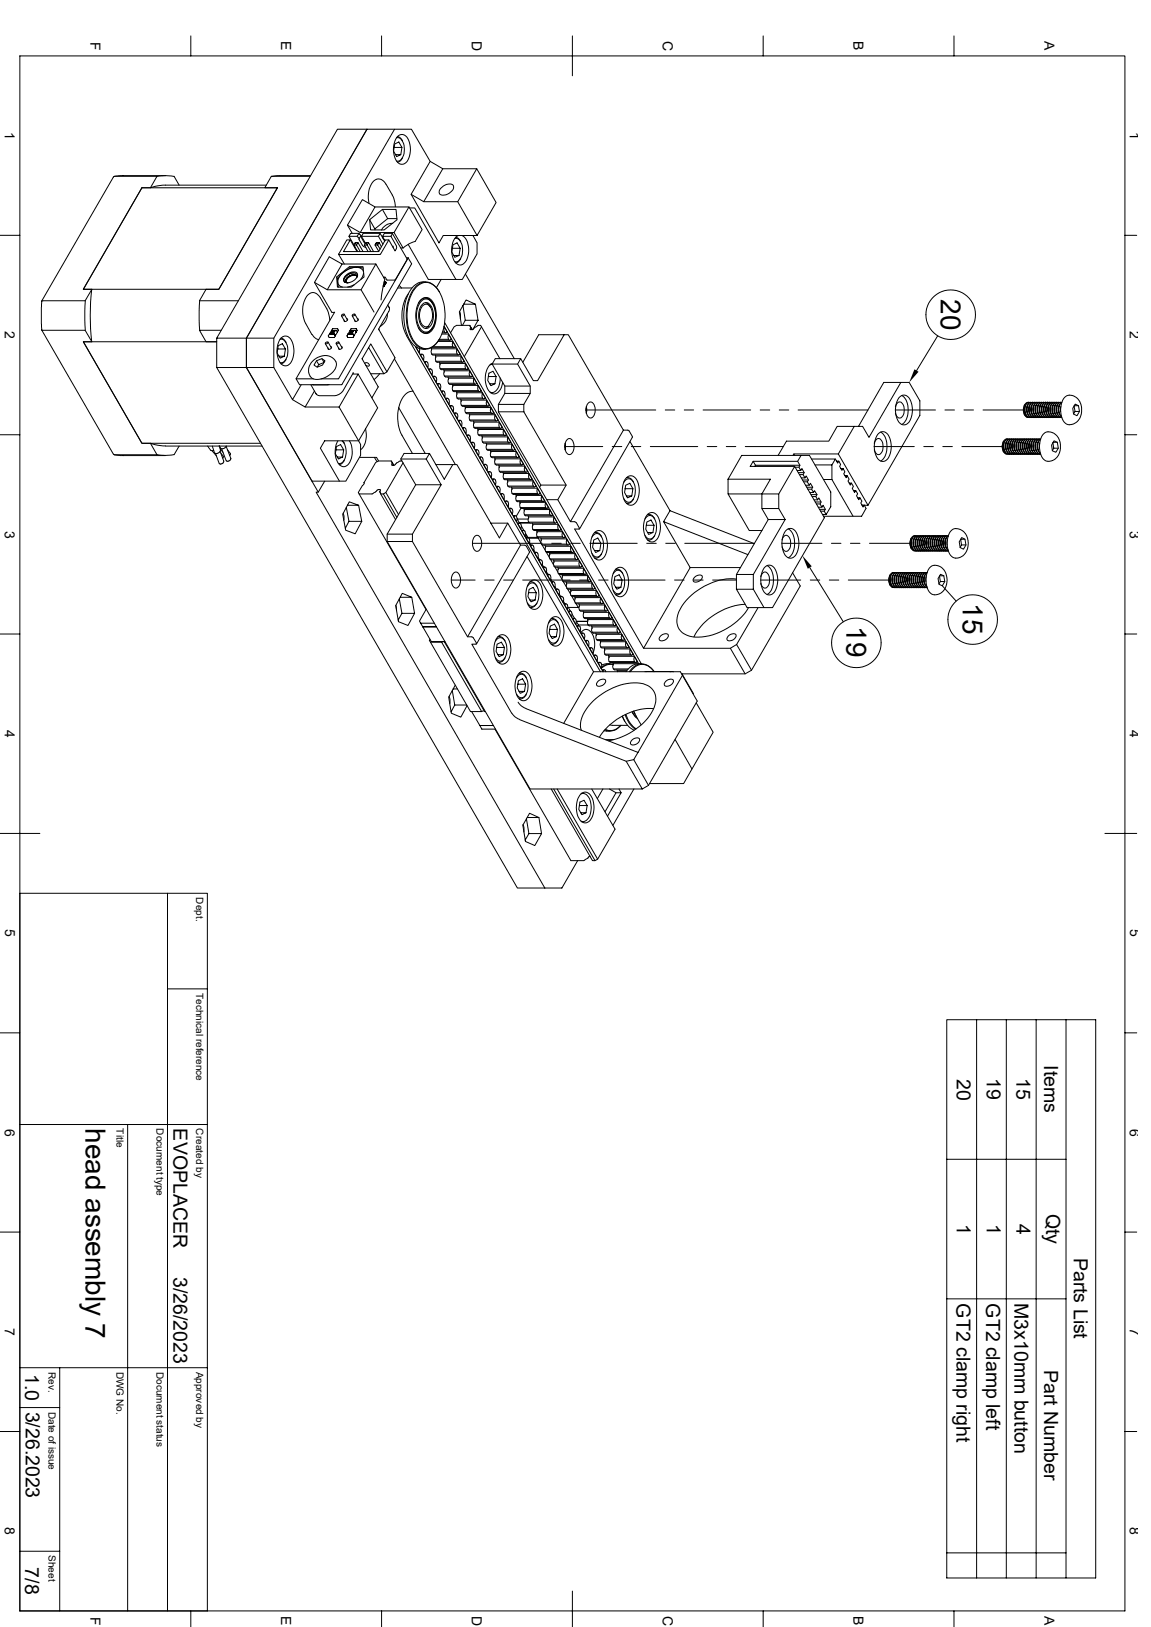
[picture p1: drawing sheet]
<svg xmlns="http://www.w3.org/2000/svg" width="297mm" height="420mm" viewBox="0 0 297 420" stroke-linecap="round" stroke-linejoin="round" font-family="sans-serif">
<defs><g id="words">
<g font-size="7.2">
<text x="242.8" y="77.3" transform="rotate(90 242.8 77.3)">20</text>
<text x="248.5" y="155.7" transform="rotate(90 248.5 155.7)">15</text>
<text x="218.4" y="161.7" transform="rotate(90 218.4 161.7)">19</text>
<text x="22.1" y="291.3" transform="rotate(90 22.1 291.3)">head assembly 7</text>
</g>
<g font-size="5">
<text x="269.4" y="275" transform="rotate(90 269.4 275)">Items</text>
<text x="246.9" y="278.5" transform="rotate(90 246.9 278.5)">20</text>
<text x="254.6" y="278.3" transform="rotate(90 254.6 278.3)">19</text>
<text x="262.3" y="278.3" transform="rotate(90 262.3 278.3)">15</text>
<text x="44.7" y="291.3" transform="rotate(90 44.7 291.3)">EVOPLACER</text>
<text x="246.9" y="316" transform="rotate(90 246.9 316)">1</text>
<text x="254.6" y="316.1" transform="rotate(90 254.6 316.1)">1</text>
<text x="262.3" y="316" transform="rotate(90 262.3 316)">4</text>
<text x="269.9" y="313.3" transform="rotate(90 269.9 313.3)">Qty</text>
<text x="44.7" y="329.6" transform="rotate(90 44.7 329.6)">3/26/2023</text>
<text x="277.1" y="324.7" transform="rotate(90 277.1 324.7)">Parts List</text>
<text x="246.8" y="336.5" transform="rotate(90 246.8 336.5)">GT2 clamp right</text>
<text x="254.5" y="336.5" transform="rotate(90 254.5 336.5)">GT2 clamp left</text>
<text x="261.7" y="336.4" transform="rotate(90 261.7 336.4)">M3x10mm button</text>
<text x="269.4" y="353.6" transform="rotate(90 269.4 353.6)">Part Number</text>
<text x="6.5" y="354.7" transform="rotate(90 6.5 354.7)">1.0</text>
<text x="6.7" y="364.4" transform="rotate(90 6.7 364.4)">3/26.2023</text>
<text x="6.5" y="404.6" transform="rotate(90 6.5 404.6)">7/8</text>
</g>
<g font-size="3.6">
<text x="23.3" y="10.8" transform="rotate(90 23.3 10.8)">F</text>
<text x="72.6" y="10.7" transform="rotate(90 72.6 10.7)">E</text>
<text x="121.8" y="10.5" transform="rotate(90 121.8 10.5)">D</text>
<text x="171" y="10.5" transform="rotate(90 171 10.5)">C</text>
<text x="220.3" y="10.7" transform="rotate(90 220.3 10.7)">B</text>
<text x="269.5" y="10.7" transform="rotate(90 269.5 10.7)">A</text>
<text x="1.3" y="34" transform="rotate(90 1.3 34)">1</text>
<text x="291.6" y="34" transform="rotate(90 291.6 34)">1</text>
<text x="1.3" y="85.5" transform="rotate(90 1.3 85.5)">2</text>
<text x="291.6" y="85.5" transform="rotate(90 291.6 85.5)">2</text>
<text x="1.3" y="136.9" transform="rotate(90 1.3 136.9)">3</text>
<text x="291.6" y="136.9" transform="rotate(90 291.6 136.9)">3</text>
<text x="1.3" y="188.4" transform="rotate(90 1.3 188.4)">4</text>
<text x="291.6" y="188.4" transform="rotate(90 291.6 188.4)">4</text>
<text x="1.3" y="239.9" transform="rotate(90 1.3 239.9)">5</text>
<text x="291.6" y="239.9" transform="rotate(90 291.6 239.9)">5</text>
<text x="1.3" y="291.3" transform="rotate(90 1.3 291.3)">6</text>
<text x="291.6" y="291.3" transform="rotate(90 291.6 291.3)">6</text>
<text x="1.3" y="342.8" transform="rotate(90 1.3 342.8)">7</text>
<text x="291.6" y="342.8" transform="rotate(90 291.6 342.8)">7</text>
<text x="1.3" y="394.3" transform="rotate(90 1.3 394.3)">8</text>
<text x="291.6" y="394.3" transform="rotate(90 291.6 394.3)">8</text>
<text x="23.3" y="417.3" transform="rotate(90 23.3 417.3)">F</text>
<text x="72.6" y="417.2" transform="rotate(90 72.6 417.2)">E</text>
<text x="121.8" y="417.1" transform="rotate(90 121.8 417.1)">D</text>
<text x="171" y="417.1" transform="rotate(90 171 417.1)">C</text>
<text x="220.3" y="417.2" transform="rotate(90 220.3 417.2)">B</text>
<text x="269.5" y="417.2" transform="rotate(90 269.5 417.2)">A</text>
</g>
<g font-size="2.6">
<text x="50.6" y="231.6" transform="rotate(90 50.6 231.6)">Dept.</text>
<text x="50.6" y="256.3" transform="rotate(90 50.6 256.3)">Technical reference</text>
<text x="30.1" y="291.3" transform="rotate(90 30.1 291.3)">Title</text>
<text x="40.3" y="291.3" transform="rotate(90 40.3 291.3)">Document type</text>
<text x="50.6" y="291.3" transform="rotate(90 50.6 291.3)">Created by</text>
<text x="12.5" y="354.1" transform="rotate(90 12.5 354.1)">Rev.</text>
<text x="30.1" y="354.1" transform="rotate(90 30.1 354.1)">DWG No.</text>
<text x="40.3" y="354.1" transform="rotate(90 40.3 354.1)">Document status</text>
<text x="50.6" y="354.1" transform="rotate(90 50.6 354.1)">Approved by</text>
<text x="12.5" y="364.4" transform="rotate(90 12.5 364.4)">Date of issue</text>
<text x="12.5" y="401.4" transform="rotate(90 12.5 401.4)">Sheet</text>
</g>
</g></defs>
<g fill="none" stroke="#000" stroke-width=".26">
<path d="M5.1 14.4h285.2v401.4h-285.2zM49.2 9.3v5.1M98.5 9.3v5.1M147.7 9.3v10.3M196.9 9.3v5.1M246.2 9.3v5.1M94.7 33.4l-31.1 53.9v7.6l16.9 29.3h7.1M94.7 33.4h7.1M94.7 33.4h-7.6l-31.2 53.9M94.7 33.4l-31.1 53.9v7.6l18.5 32.1 1.7-2.8M101.7 38.1h2l-.3 1.8M102.3 35.6a1.91 1.91 0 0 1 2 1.9 3.6 3.6 0 0 1-1.4 4.1h-.6"/>
<path d="M102.4 35.4a1.71 1.71 0 0 1 1.9-.6 1.71 1.71 0 0 1 1.2 1.5 5.4 5.4 0 0 1-1.1 5.9 1.79 1.79 0 0 1-2.5-1.4 6.1 6.1 0 0 1 .5-5.4zM102.6 35.2l.6 .3 .7 .9M103.7 38.1l-.8-1.4-1 .5-.3 1.8 .8 1.4 1-.5h-1.3M36.6 48.5h35l-15.1 26.2h-35zM40.5 45.6l2.2-.3 2.2 .3M42.7 45.3h-11.8l-1.4 .3M44.9 45.5l1.3 2.3M68.7 47.8h-26.7l-3.2 .7M80 45.5h-10l-1.7 3h3.3l-15.1 26.2h-3.3l-1.7 2.9h10M80.1 45.3h-8.4l-1.7 .3M89.7 58.1l1.2 2.1M93.5 51.5l3.3 1.9-3.8 6.6-3.3-1.9z"/>
<path d="M95.4 56.7l1.4 2.7M95.4 56.7l3.3-2.6h3.5l.2 2.6-3.3 2.7h-3.5zM96.8 53.4h8.7l-3.8 6.6h-8.7M98.7 54.1l1.3 2.3-3.3 2.7M99.6 47.5a2 2 0 0 0-2-1.3 2 2 0 0 0-1.9 1.6 7.3 7.3 0 0 0-.5 4.7M99.6 47.5l1.7 2.9M100 56.4h2.4M101.2 50.4l.4 .9 .4 2.1M101.3 57.7a3.1 3.1 0 0 0-2.8 1.7M103.8 40.9l-.6 .7-.6 .3M103.9 40.7l-.1 .2M105.5 53.4l3.4 5.9-1.8 3-1.6 .6-1.5 1.2"/>
<path d="M105.7 53.7h1.3l10.6 18.4h1.7l3.8-6.6v-2.8l-1.1-1.9M106.1 50.2l7.2 12.5 1.1-1.9h8.7l-5-8.7M111 41.7l-4.8-8.3h-4.4l-31.1 53.9v7.6l4.8 8.3 2.2-3.9M111 41.7l3.3 1.9-5 8.5-3.2-1.9zM113.8 48.6a2.36 2.36 0 0 1 3.2-.7 2.36 2.36 0 0 1-2.6 2.5 .97 .97 0 0 1-1.1-.6 .97 .97 0 0 1 .5-1.2zM114.3 43.6h8.7l-4.9 8.5h-8.8M123 43.6l5 8.7-4.9 8.5M0 60.7h5.1M10.8 77.8v7.3M22 77.6l-11.2 .2M22 77.6v7.7M23.7 74.7a60.4 60.4 0 0 0 0 13.5"/>
<path d="M23.7 74.7h-2.2l15.1-26.2h2.2l1.7-3h-11l-.2 .2-18.5 32M23.7 74.7l-1.7 2.9M51.5 77.6v7.7M86.9 71.5l.2 .5M86.9 71.5l3.3-2.7h3.5l.2 2.7-3.3 2.6h-3.5zM87.4 65.7l1.5 2.5M88.3 68.2h8.7l2.3 3.9-1 5.3M88.3 68.2l-3.3-1.9-3.8 6.6 4.4 7.7h.7M88.3 68.2l-3.8 6.6-3.3-1.9M88.9 72.8h.1M89.3 72.7l.1-.7 .9-.8 .7-.2h.6l.6 .4-.1-.2-.9-.3-1.4 .6-.7 1 .2 .4 .4 .1M89.3 71a2.19 2.19 0 0 1 2.9-.5 1.92 1.92 0 0 1-1.6 2.3 1.21 1.21 0 0 1-2-.6z"/>
<path d="M89.3 72.1l-.1 .4 .2 .3M89.4 72.8l.4 .2M89.5 72.1l-.1 .2M89.5 61.9h.9l-1.8 3h9.1l1.7-3h.9l-2.3 3.8h-10.6zM90 61l1.3 2.2 .2-.3M90.2 68.8l.2 .4M90.4 61.9l1.6 2.9 .1-.2M90.4 69.2l1.1-.2 2.2 .2M90.4 69.2l-1.5 .9-1 .9a2.57 2.57 0 0 0-.7 2.6l.1 .5M90.5 60.3l2.1-.1-.4 .8h-2.2zM90.8 71l-1.2 .8M91.4 70.4l-1 .2-.9 .5-.6 .7-.2 .6"/>
<path d="M91.4 73.5l-1.7 .6M91.4 71h.2M91.5 63.6l.1 .4M91.7 62.6h.2l-.1 .3h-.3zM91.7 71.1a2.2 2.2 0 0 0-2.4 1.6M91.8 62.9l.2 .3h-.7l1 1.7M91.9 62.6h.5M92.1 71.7l.1-.7-.4-.4-.9-.2-.6 .2-.9 .5-.6 .7-.1 .6 .2 .4M92.2 61v.1M92.3 61.1l.2 .2M92.5 61.3l.2 .3M92.6 60.2l.3 .3"/>
<path d="M92.7 61.6l.9 1.8M92.9 60.6l.2 .2M93 64.9l-1-1.7 .4-.6 1.3 2.3M93.1 61l1.1 1.9-.2 .3M93.1 60.8l-.4 .8M93.2 74.8l3.3 5.8M93.3 61l1 1.8M93.6 63.4l.8 .4M93.8 70.1a2.18 2.18 0 0 0-3.1-.9 4.1 4.1 0 0 0-3.5 4l.3 .5 .8 .4M93.8 70.5l-.7 1.6M94.4 63.8h.1M94.4 62.6h.3l-.2 .3h-.3z"/>
<path d="M94.5 62.9l.2 .3h-.7l1 1.7M94.7 62.6h.4M95.7 64.9l-1-1.7 .4-.6 1.3 2.3M97 68.2l-3.8 6.6h-8.7M97 62.9h.2l.2-.3h-.3l-.3 .6M97.2 62.9l.3 .3h-.7l.9 1.7M97.4 62.6h.4M97.7 61l1.1 2M98.1 60.2l-.4 .8h-4.4l.4-.8h4.4l1.2 2.1M98.4 63.7l-.6-1.1-.3 .6 .6 1.1M98.7 61l.1 .5 .2 .1M98.8 61.2v.1"/>
<path d="M99 61.7l.4 .4M99 73.4h.5M99 73.6l-.1 .2M99.1 72.9l.1 .1M99.1 73.9v.1M99.1 73.9h.1M99.1 72.7l.5 .2M99.2 71.5l-.1 .3M99.2 73v.2M99.2 73.2h.1M99.2 73h.1M99.4 73.4l-.3 .6h-.3"/>
<path d="M99.6 72.9v.2l-.4 .1M99.6 72.9h.1M99.6 73.1h.1M99.6 73h.1M100.1 78.7l.4 .8-.1 .7-2.7 4.9 4.2 7.3-2.1 3.6-.7 .5M100.9 61l1.4 2.6v.5l-.4 .7-1.6-2.9M101.2 60.3l-2-.1-.5 .8h2.2M101.3 60.3l3.7 6.7M101.3 60.3l-.4 .7M101.4 63.5l.1 .5M101.7 60l2.3 4h-.6M102.6 74.3h3.7"/>
<path d="M103 73.7l.6 .7M104.9 66.5h.4M105.1 67l-3.1 5.2-2.1 .1-.5-.8h-.4M105.3 63.1l5.2 9h7.1M105.3 66.6h.1M105.3 66.6l-18.1 31.1M105.3 66.6l.9 1.5-18 31.2h-10.9M105.4 75.9a10.8 10.8 0 0 0-.5 10.8M107.4 74.1a3.3 3.3 0 0 1 5.5 .5 12.6 12.6 0 0 1-.4 14.2 3.3 3.3 0 0 1-5.5-.5 12.6 12.6 0 0 1 .4-14.2zM108 78.2a1.97 1.97 0 0 1 2-1.3 1.97 1.97 0 0 1 1.8 1.5 6.5 6.5 0 0 1-1 7.2 1.92 1.92 0 0 1-2.8-.9M108.5 77.5a2 2 0 0 1 2-.6 2 2 0 0 1 1.5 1.5 6.9 6.9 0 0 1-1 7.3 1.98 1.98 0 0 1-3.1-1.2 7.2 7.2 0 0 1 .6-7zM108.5 77.9a1.84 1.84 0 0 1 2-.7 1.84 1.84 0 0 1 1.3 1.6 5.8 5.8 0 0 1-1.1 6.8 1.94 1.94 0 0 1-2.7-1.5 6.4 6.4 0 0 1 .5-6.2z"/>
<path d="M109.1 78.5a1.36 1.36 0 0 1 2.2 .7 4.7 4.7 0 0 1-.7 5.4 1.61 1.61 0 0 1-2.3-1.3 4.8 4.8 0 0 1 .8-4.8zM109.7 76.9l1 .4 1 1.1M109.8 78.1l.6 .3 .7 1M109.8 72.8a4.7 4.7 0 0 0-4.6 3.6 13.3 13.3 0 0 0 1.1 12.1l.8 .9a2.87 2.87 0 0 0 2.1 .7M113.4 75.4a3.9 3.9 0 0 0-5-2.3 8.7 8.7 0 0 0-3.5 7.4 10.6 10.6 0 0 0 3 9 3.4 3.4 0 0 0 5-1.3l.4-.6M113.8 72.1l-1.2 2.2M116.7 64.1h2l-.3 1.9M117.3 61.6a1.91 1.91 0 0 1 2 1.9 3.6 3.6 0 0 1-1.4 4.1h-.6M117.6 61.2l.6 .3 .7 .9M118.3 60.8a4.6 4.6 0 0 0-1.5 5.4 2.31 2.31 0 0 0 2.3 2.2 4.4 4.4 0 0 0 1.7-5.2l-.6-1.6-1-.8M118.7 64.1l-.8-1.4-1 .5-.3 1.9 .7 1.3 1.1-.4h-1.3M118.9 66.8l-.7 .8-.6 .3"/>
<path d="M119.5 78.9l.6 3.8h3.3M119.6 78.5h3.1l.7 4.2M120.1 70.7l12.6 21.9M122.7 78.5l-2.4-1.1-1.8 3.1 .6 3.5M290.3 60.7h3M10.8 85.2l11.2 .1 1.7 2.9h-2.2l15.1 26.2h2.2l1.7 3h-11.1l-.1-.2zM55.9 94.9l77.6 134.3h11.5l4.1-7M57.1 85.3h-5.6l1.7 2.9h2.7h-34.4l15.1 26.2h30.6M70.7 87.3h-14.8v7.6h14.8M71.7 90.1h2l-.3 1.8M72.3 87.6a1.91 1.91 0 0 1 1.9 1.9 3.6 3.6 0 0 1-1.3 4.1h-.6M72.5 87.2l.7 .3 .5 .7"/>
<path d="M72.6 87.2a1.7 1.7 0 0 1 1.8-.3 1.7 1.7 0 0 1 1 1.4 5.4 5.4 0 0 1-1.1 6 1.79 1.79 0 0 1-2.4-1.5 5.8 5.8 0 0 1 .7-5.6zM73.7 90.1l-.8-1.4-1.1 .5-.3 1.9 .8 1.4 1.1-.6h-1.4M73.7 93l-.5 .6-.7 .3M73.7 88.2l.1 .2M73.8 92.8l-.1 .2M76.4 97.8l.9 1.5M76.5 97.7h.1M76.5 97.8h4.4M77.3 99.3h.1M80.5 86.3l.8 .9 1 .5M80.5 93.4l1.1-.9 1.7-.7 1.6 .1 1.1 .6a2.18 2.18 0 0 1-.1 3.6 5.1 5.1 0 0 1-5.3 1.6l-.5-.5-.5-1.1 .1-1.3zM80.6 99.3h.3"/>
<path d="M80.9 99.4h3.6M81.7 93.1l1.4-.5 .8 .5-.7 1.1-1.4 .6-.8-.6zM81.7 93.1l.6 1-.4 .6M82.8 97.8h4.5M83.1 92.6l.5 .9M83.6 93.6l-1.3 .5M83.9 88.7l.9 1.5M84 88.5l.5-.2a.3 .3 0 0 1-.1 .4 .3 .3 0 0 1-.4-.2zM84.7 88.3l.8 1.5M84.8 86.7h.1M85 99.3h-.5M85 86.3h1.3l.2 .4"/>
<path d="M85 86.2l-.3 .5M85.1 82.7l-.6-2.6-1.8-3.2a1.98 1.98 0 0 0-3.2-.8 6.8 6.8 0 0 0-.6 7.4l1.6 2.9M85.3 89.5h.2a.5 .5 0 0 1-.2 .6 .5 .5 0 0 1-.7-.1l.1-.2M85.5 85.9v.1M85.5 85.9h.1M85.6 85.3h1.3l.2 .4M85.6 85.3l-.6 .9M85.6 85.3l.2-.5h1.3l.2 .5-.2 .4M85.7 85.5l-.1 .1h.3M85.7 85.5h.1M85.7 85.9h.1M85.7 85.5h.6"/>
<path d="M85.8 85.9l-.4 .2M85.8 85.8l.1-.1-.4 .2M85.8 85.9h.1M85.8 84.9h.1M85.9 86h.1M85.9 85.8l-.1 .1M85.9 85.7h.1M86 85.8h-.1M86 85.6v.1M86 85.9h.1M86 85.7h.1M86.1 85.6l-.2 .2"/>
<path d="M86.2 85.6l-.2 .1M86.3 85.5l-.2 .5-.4-.1M86.4 80.6l-10 17.1M86.5 86.7h.1M86.5 86.7l-.2 .4h-1.3l-.3-.4M86.7 88.7l.9 1.5M86.8 88.5l.5-.2a.3 .3 0 0 1-.1 .4 .3 .3 0 0 1-.4-.2zM87 85.7h.1M87.1 85.7l-.6 1M87.1 84.9h.1M87.3 85.3h.1M87.4 88.3l.9 1.5"/>
<path d="M88.1 89.5h.1a.5 .5 0 0 1-.2 .6 .5 .5 0 0 1-.6-.1v-.2M88.1 81.5l.9 1.5M88.2 81.3l.5-.2a.3 .3 0 0 1-.1 .4 .3 .3 0 0 1-.4-.2zM88.8 81.1l.9 1.5M89.5 82.3h.1a.5 .5 0 0 1-.2 .6 .5 .5 0 0 1-.6-.1v-.2M89.5 86.7l.2 .4M89.6 86.7h.1M89.8 86.2l-.3 .5M89.8 86.3h1.3M90.3 86h.1M90.3 85.9l-.1 .1M90.3 85.3h1.4l.2 .4"/>
<path d="M90.3 85.9h.1M90.3 85.3l-.5 .9M90.5 85.5l-.1 .2 .6-.1M90.5 85.9h.1M90.6 85.8l.1-.1-.4 .2M90.6 85.5h.1M90.6 85.5h.5M90.6 85.9v.1M90.6 85.9l-.3 .2M90.6 85.9h.1M90.6 86h.2M90.6 84.8l-.3 .5"/>
<path d="M90.6 84.8h1.3l.3 .5-.3 .4M90.6 84.9h.1M90.7 85.8h.1M90.8 85.8l-.2 .1M90.8 85.7h.1M90.8 85.9h.1M90.8 85.8h.1M90.8 85.6v.1M90.9 81.5l.8 1.5M90.9 85.6l-.1 .2M90.9 81.3l.6-.2a.3 .3 0 0 1-.2 .4 .3 .3 0 0 1-.4-.2zM91 96.6h1.4l-4.9 8.5h-8.8"/>
<path d="M91.1 96.4l-2.7 4.6-.8 .7-.7 .4h-4.8l-.5-.3-1.4-2.5M91.1 96.2l.1 .2M91.1 86.3l.3 .4M91.2 85.5l-.3 .5h-.3M91.3 86.7h.1M91.4 86.7l-.3 .4h-1.3M91.6 81.1l.9 1.5M91.9 85.7l-.5 1M91.9 84.9h.1M92.1 85.3h.1M92.2 82.3h.2a.5 .5 0 0 1-.2 .6 .5 .5 0 0 1-.7-.1l.1-.2M92.4 96.6l5.1 8.7-5 8.5h-8.7l-1.1 1.9 4.9 8.5h1.6l3.8-6.6v-2.9l-5.5-9.6"/>
<path d="M94.1 93.9a.63 .63 0 0 1 .8-.2 .63 .63 0 0 1 .3 .8l-.8-.2M95.1 89.7l3.9 6.7M95.6 96.5h3.4M97.8 85.1h.1M98 96.4l-1.5 1.6M99 96.4h.1M99.8 95.9l-4.1-7.1-2.3 3.8 4.2 7.2-1.6 2.8M99.8 96h.1M99.9 81v.9l-.3 .9-.5 .6-1 .9M101.8 92.6l15.7 27.3M104.9 86.7l50 86.7M107.2 89.5l48.4 83.9v-.3"/>
<path d="M107.3 89.5h.1M107.4 89.7l.8 1.4M107.4 89.7h.1M107.6 89.7h.1M108.2 90v.9M108.2 90.9v.2M108.4 91.4h.5M108.5 91.6l.8 1.4M108.5 91.6h.1M108.6 91.6v.1M108.7 91.6l.3-.2 .3 .3M109.2 90.2h.6"/>
<path d="M109.2 91.7l.2 .5-.1 .6M109.3 92.8v.2M109.4 93.3h.6M109.6 93.5l.8 1.5M109.6 93.5h.1M109.7 93.5v.1M109.8 93.5l.3-.2 .3 .3M110.3 93.6l.1 1M110.4 94.7v.2M110.4 94.6v.1M110.5 95.2h.6M110.7 95.4h.1"/>
<path d="M110.8 95.4v.1M110.9 95.4l.3-.2 .3 .3M111.3 89.8l.1 .2M111.3 90.3l.1 1.1M111.3 90v.3M111.3 89.7h5.9M111.4 91.4l.3 .2M111.4 90h6.5l.8 1.4h-.1M111.4 90.3h-.1M111.4 91.4h6.5M111.4 95.5l.2 .5-.1 .8M111.5 82.5a3.3 3.3 0 0 0-1.3-4 2.04 2.04 0 0 0-1.9 2.2 2.93 2.93 0 0 0 1.6 3.7l.6-.2"/>
<path d="M111.5 82.5l-1 1.7-.7 .6M111.6 97.1h.6M111.7 84.5l-1 1.1-1 .4M111.7 91.7h6.6M111.8 97.3h.1M111.9 97.3a.55 .55 0 0 1 .7 .1 .55 .55 0 0 1 .1 .7l-.1 .6M112.3 91.7l.1 .2h6.6l.8 1.4h-.1M112.4 91.9v.3M112.5 92.2l-.1 .6 .1 .5M112.5 93.3h6.5l.3 .2 .3-.2M112.5 93.3l.2 .2h6.7M112.6 98.4l-.1 .1"/>
<path d="M112.7 99h.6M112.8 99.2l.9 1.4M112.9 99.2h.1M113 99.2a.4 .4 0 0 1 .5-.1 .4 .4 0 0 1 .2 .5l-.1 .7M113 99.2h.1M113 88.1h3.8l.8 1.4-.1 .1M113.2 87.8h2.9M113.4 93.5l.1 .3h6.6l.8 1.4h-.2M113.4 87.5v.1M113.5 93.9v.2M113.6 94.1l-.1 .6 .1 .5M113.6 95.2h6.5l.3 .2 .3-.2"/>
<path d="M113.6 95.2l.2 .2h6.7M114 86.2h1.7l.8 1.5-.1-.1M114.1 85.9h.9M114.2 85.7h.5M114.5 95.4l.1 .3h6.6l.8 1.5M114.6 84.3l.8 1.5h-.1M114.6 84.4v.2M114.6 95.7v.3a.9 .9 0 0 0 .4 1.3M114.6 84.2l50.2 87.2a3.2 3.2 0 0 0-2.5 1.2l-.8 .8M114.7 84.6l-.1 .6 .1 .5M114.7 85.7l.3 .2 .3-.1M114.7 96l-.1 .1"/>
<path d="M114.7 97.1h6.5M114.8 83.3l50.7 88M115 97.3h6.5M115.3 85.7v.1M115.3 85.8h.1M115.6 97.3l.1 .3h6.6l.8 1.4h-.2M115.7 86.6l.1 1h-2.4M115.7 86.3v.2M115.7 97.6v.3M115.7 87.6l.3 .2 .3-.1M115.7 97.9l-.1 .5 .2 .5h6.5M115.7 98.9l.3 .3h6.6"/>
<path d="M115.8 86.5l-.1 .1M116.4 87.7h.1M116.7 99.2l.1 .3h6.6l.8 1.4h-.2M116.8 88.1v.3M116.8 99.8l.1 1M116.8 99.5v.3M116.8 88.4l-.1 .5 .2 .6h-5.1M116.8 89.5l.3 .2 .3-.2M116.8 99.8h.1M117.5 89.6h.1M117.9 90v.3M117.9 90.3l.1 1.1"/>
<path d="M117.9 91.4l.3 .2 .3-.2M117.9 90.3h.1M118.6 80.4l.2 .9v1M118.6 91.4h.1M118.6 91.5h.1M119 91.9v.3M119 92.2l-.1 .6 .2 .5M119.7 93.3h.1M120.1 93.9v.2M120.1 82.7l-.8 1.3M120.1 94.1l.1 1.1M120.1 94.1h.1"/>
<path d="M120.7 95.2h.1M120.8 95.2h.1M121.2 95.7l-.1 .5a.67 .67 0 0 0 .6 1l.1-.1M121.2 96v.1M121.3 84.1l.5 1M121.3 85l.6 .1M121.4 84.5v.1M121.5 84.6l-.2 .3M121.9 85.1l-.7-1.1h-3.4l-.6 .4-1 1.5M122.1 84.9l-.3 .2M122.3 97.6v.3M122.3 97.9l-.1 .5 .1 .5"/>
<path d="M122.3 98.9l.3 .3 .3-.2M122.4 84.6l-.2 .3M122.9 99h.1M123 99h.1M123.2 84.1l-.8 .5M123.3 84.1l.7-.1 .2 .4-4.4 7.7M123.3 99.5v.3M123.4 99.8v1M123.4 82.7l-1.4 2.4M123.4 99.8h.1M124.2 84.4l4.8 8.2M126 97.2h2l-.8-1.4-1 .6-.3 1.8 .8 1.4 1-.5"/>
<path d="M127 94.1l-.6 .1M127.2 93.8a4.3 4.3 0 0 0-1.9 5 2.9 2.9 0 0 0 2.4 2.9 3.1 3.1 0 0 0 2-3M128 97.2l-.3 1.9h-1.3M129.1 97.6a3.4 3.4 0 0 1-2 3.7l-.7-.1M130.3 99.7h6.5M133.6 94h-7M134.4 92.6h-6.6l-.8 1.4 3.3 5.7v1.9l-1.7 2.8v1.9M145.6 86.4h-6.6l-4.1 7.1M232.5 98.7h-4.5l-6.5 11.4M241.9 86.7l-5.4 9M0 112.2h5.1M29.5 117.4l1.6 .2h11.6"/>
<path d="M38.8 114.4l2 .5 1.9 .2M40.5 117.3l2.2 .3 2.2-.3M42.7 115.1h24.9M46.2 115.1l-1.3 2.3M53.6 115.1l.8 1.1 .8 .1M54.8 116.4l1.1 1.3M54.8 115.1l.3 .9a.83 .83 0 0 0 .9 1.1l.8-.6M55.6 117.1l1 2.5a.69 .69 0 0 0 .7 .1 .69 .69 0 0 0 .4-.7M56.6 115.1a1.31 1.31 0 0 1 .2 1.4M56.6 115.1h.1M56.8 116.5l.9 2.5M56.8 115.9l.7 .9"/>
<path d="M57 117.1l.6 .6M57.2 115.9l1.2 3.1M57.6 117.8l-.1 .5M58.4 115.3l1.2 3.1a.76 .76 0 0 1-1.2 .5M58.4 115.1a.92 .92 0 0 1-.9 .7 .92 .92 0 0 1-.9-.7M58.7 116.1l.7 1-.1 .5M81.2 100.9l-2.5 4.2-3.2-1.9M86.7 116.1h2l-.3 1.9M87.2 113.8a5.3 5.3 0 0 0 .8 6.5 1.79 1.79 0 0 0 2.5-1.5 5.9 5.9 0 0 0-.3-5M88.3 113.8a4.1 4.1 0 0 1-.2 5.7l-.8 .1M88.4 113.8l.3 .5M88.7 116.1l-.8-1.3-1.1 .5-.3 1.8 .8 1.4 1.1-.5h-1.4"/>
<path d="M88.7 119l-.5 .7-.7 .3M88.8 114.3l.1 .2M88.9 118.8l-.1 .2M92.8 118.1h4.4l.5 .9M94.3 110.6a5.4 5.4 0 0 1-1.3 5.5M96 102.6l-.1 .1M96.6 118.1l.7 1.1M101 119l.6 1.1M101.2 119.5v.1M101.2 119.6v.5M101.2 119.5l-.3-.5h-3.3l-.7 .4-2.9 5.3M101.3 119.5l.3 .6"/>
<path d="M101.9 119.9l-.3 .2M102.2 119.6l-.2 .4M102.4 119.5l-.2 .1M102.9 105.2l6.8 11.9M103 119.1l-.7 .4M103.4 118.5h6.6l3.8 6.6h-6.5M103.7 119l-.6 .1M104 119.5l-4.4 7.6-.7 .4-.6-.1M106.6 101a3.6 3.6 0 0 0-3.2 2.6 10.4 10.4 0 0 0 .4 8.8l2.6 4.7M110.8 117.1l-.8 1.4M112.4 119.9h5.5l11 19 2.1-3.9M113.7 100.4v.2"/>
<path d="M113.8 100.9h.6M113.9 101.1l.9 1.4M114 101.1h.1M114.1 101.1a.4 .4 0 0 1 .5-.1 .4 .4 0 0 1 .2 .5l-.1 .7M114.8 102.2v.3M114.9 102.8h.6M115 103l.8 1.4M115.1 103h.1M115.2 103h.1M115.2 103a.4 .4 0 0 1 .5-.1 .4 .4 0 0 1 .2 .5v.7M115.9 104.1v.3M115.9 104.1h-.1"/>
<path d="M116 104.7h.6M116.2 104.9h.1M116.3 104.9a.49 .49 0 0 1 .6 0 .49 .49 0 0 1 .2 .6l-.2 .5M116.8 119.9l-2.2 3.8-3.8-6.6h-6.5l-.9 1.4 3.9 6.6-7.4 12.8v1.9M117 106v.3M117.1 106.6h.5M117.2 106.8l.9 1.4v-.3M117.3 106.8h.1M117.4 106.8a.4 .4 0 0 1 .5-.2 .4 .4 0 0 1 .2 .5l-.1 .8M117.8 101.1l.1 .3h6.6l.8 1.4h-.2M117.9 101.4v.2M117.9 101.7l-.1 .5 .2 .5"/>
<path d="M118.2 108.5h.5M118.3 108.7l.8 1.4M118.4 108.7h.1M118.5 108.7l.3-.2 .3 .3M118.5 108.7h.1M118.8 103l.2 .3h6.6l.8 1.4h-.2M119 103.3v.2M119 108.8l.1 1M119 103.5l-.1 .6 .2 .5M119.1 109.8h.1M119.2 109.8v.3M119.3 110.4h.5"/>
<path d="M119.4 110.6l.9 1.4v-.3M119.4 104.9h6.5M119.4 110.5h.1M119.5 110.6h.1M119.6 110.6l.3-.2 .3 .3M119.9 104.9l.2 .3h6.6l.8 1.4h-.2M120.1 105.2l-.1 .8 .1 .5M120.1 110.7l.2 .5-.1 .5M120.1 106.5l.4 .3M120.1 105.5h.1M120.4 112.3h.5M120.5 112.5l.8 1.4"/>
<path d="M120.5 106.8h6.5M120.5 112.4l.1 .1M120.7 112.5l.3-.2 .3 .3M121 106.8l.2 .3h6.6l.8 1.4h-.2M121.2 107.1v.3M121.2 107.4l-.1 .5 .1 .5M121.2 108.4l.3 .3h6.6M121.2 112.6l.2 .5-.1 .8M121.3 113.5v.1M121.5 114.2h.5M121.8 114.4l-.2-.1 .8 1.5M121.8 114.3l.3-.1 .3 .2"/>
<path d="M122.1 108.7l.2 .3h6.5l.9 1.4h-.2M122.3 109v.2M122.3 109.3l-.1 .5 .1 .5M122.3 110.3l.3 .3h6.6M122.3 110.3h6.6M122.3 114.4l.2 .5-.1 .6M122.4 115.5v.2M122.6 116.1h.5M122.8 116.2l.7 1.5M122.9 116.2a.55 .55 0 0 1 .6 .1 .55 .55 0 0 1 .1 .7l-.1 .3M122.9 116.2v.1M123.2 110.6l.2 .3"/>
<path d="M123.3 110.9v.2M123.4 111.2v1M123.4 110.9h6.5l.9 1.4h-.2M123.4 112.2l.3 .2M123.4 111.1v.1M123.4 112.2h6.6M123.5 117.3l-.1 .1M123.5 117.4v.2M123.7 117.9h.5M123.7 118.2l.9 1.3M123.7 112.5h6.6M123.8 118.1h.1"/>
<path d="M124 118.2l.2-.2 .3 .2M124 118.2h.1M124 100.9l-.3 .2-.3-.3h-6.6l.3 .3h6.6M124 100.9h.1M124.1 100.9h.1M124.3 112.5l.2 .3M124.4 101.4v.2M124.4 112.8v.2M124.5 112.8h6.5l.8 1.4h-.1M124.5 118.2l.1 1.1M124.5 101.7l-.1 .5 .1 .5M124.5 113l-.1 .6 .1 .5"/>
<path d="M124.6 119.3h-.1M124.6 119.3v.2M124.8 119.8h.5M124.8 114.4h6.6M125.1 102.8l-.3 .2-.3-.3h-6.6l.3 .3h6.6M125.1 102.8h.1M125.2 102.8h.1M125.4 114.4l.2 .2h6.5l.8 1.5h-.1M125.5 103.3v.2M125.5 115l.1 1M125.5 114.7v.2M125.6 103.5l-.1 .6 .1 .5"/>
<path d="M125.6 116l.3 .2h6.6M125.6 114.9v.1M126.2 104.7l-.3 .2-.3-.3h-6.6l.4 .3M126.2 104.7h.1M126.5 116.2l.2 .3M126.6 101.4h.4M126.6 105.5l.1 1h-6.6M126.6 105.2v.3M126.6 116.5v.3M126.7 106.5l.3 .3 .3-.2M126.7 116.8l-.2 .6 .2 .5h6.6l-.2-.5 .1-.6M126.7 117.9l.2 .2 6.7 .1"/>
<path d="M126.7 116.5h6.5l.8 1.4-.1 .1M126.7 105.5h.1M127.3 106.6h.1M127.6 118.2l.2 .2M127.7 107.1l-.1 .8 .2 .5h-6.6M127.7 118.4l-.1 .9 .2 .5M127.8 108.4l.3 .3 .3-.2M127.8 119.8l.3 .2M127.8 118.4h6.5l.8 1.4h-.1M127.8 119.8h6.5M128.4 108.5h.1M128.6 106.3l11 18.9-.4 .6"/>
<path d="M128.6 104.4h6.6v1.9M128.6 106.3h6.6M128.8 109v.2M128.9 109.3l-.2 .5 .2 .5M128.9 110.3l.3 .3 .3-.2M129.5 110.4h.1M129.9 110.9v.2M130 111.1l-.1 .2a.67 .67 0 0 0 .6 1.1l.1-.1M130.3 101.6h6.5l-1.6 2.8M130.6 112.3h.1M131 112.8v.2M131.1 113l-.2 .6 .2 .5"/>
<path d="M131.1 114.1l.3 .2 .3-.1M131.1 114.1h-6.6l.3 .2M131.7 114.1v.1M131.7 114.2h.1M132.1 114.7l-.1 .8 .2 .5h-6.6M132.1 116l.3 .2 .3-.1M132.2 114.9l-.1 .1M132.8 116v.1M132.8 116.1h.1M133.2 116.5v.3M133.2 117.9l.3 .2 .3-.2M133.9 118h.1"/>
<path d="M134.2 118.4v.3M134.3 118.7l-.1 .6 .2 .5M134.3 119.8l.3 .2 .3-.2M135 119.9h.1M136.8 101.6v-1.9l-3.2-5.7 .8-1.4 3.2 5.7h1.1l6.9-11.9h1l14.3 24.6-13.7 23.7-3.3-5.7 2.2-3.8-10.9-18.9M145.8 115.3h9.7M145.8 114.9v.6M145.8 114.5v1.6M146.5 113.4l.2-.2a1.49 1.49 0 0 1 1.4 1.9 1.91 1.91 0 0 1-1.2 2.2 2.46 2.46 0 0 1-.9-3.4zM151.2 105.8h18M151.2 105.5v.5M151.3 105v1.7v-1.7"/>
<path d="M151.9 103.9l.2-.1a1.49 1.49 0 0 1 1.5 1.8 1.91 1.91 0 0 1-1.2 2.3 2.46 2.46 0 0 1-.9-3.5zM158 115.3h2.4M160.9 111h1.2l1.1 1.7M162.6 114l10.3 17.8 21.7 8.5M162.9 115.3h2.5M163.2 112.7v.2M163.2 112.9l-13.6 23.6M167.8 115.3h12.2M171.7 105.8h2.4M176.6 105.8h2.4M181.4 105.8h12.3M182.5 115.3h2.5"/>
<path d="M187.4 115.3h2.5M192.3 115.3h9.8M194.4 119.1l-.8 1.3h11.5M196.2 105.8h2.4M200.8 117.6l2.1-3.7h11l2.1-3.8h4.4l-4.1 7.1h-11.4l-.3 .4M201.1 105.8h2.4M204.9 117.2l.2 .4M205.8 119.1h-11.4l.5 1h11.5M206 105.8h18M206.7 117.6l-.9 1.5 .6 1-.2 .5 .4 .9 .3-.6 .6 1.1-.3 .5 .5 .9 .3-.5 .6 1-.3 .5 .5 .9 .3-.5 .6 1-.3 .5 .5 .8 .3-.4 .6 1-.3 .5 .5 .8 .3-.5 .6 1.1-.3 .5 .5 .8 .3-.5 .6 1.1-.3 .5 .5 .8M209.4 118.5h6.2l-.9 1.5M215.6 118.5l.6 1 .3-.5h-.6"/>
<path d="M216.3 117.2l7.7 13.2M216.5 119l.4 .9-.2 .5 .6 1 .3-.5h-.6M220.4 110.1h2.2l1.6 2.8 8.3-14.2h2.1l2.8 4.8v3.7l-13.4 23.2h-1M225.6 115.3h10.3M225.6 114.4l.1-.4a.98 .98 0 0 1 1-.8 .98 .98 0 0 1 1 .8 2.55 2.55 0 0 1-.9 3.3h-.5l-.7-1.2M226.8 111.8a1.7 1.7 0 0 1 1.7-.2 1.7 1.7 0 0 1 1.1 1.4 5.4 5.4 0 0 1-1.1 6 1.79 1.79 0 0 1-2.5-1.5 5.8 5.8 0 0 1 .8-5.7zM227.2 111.5a5 5 0 0 1 1.3 5.9l-.7 1.2-.6 .4M231 105.8h10.4M231.1 105l.1-.4a.98 .98 0 0 1 1-.8 .98 .98 0 0 1 .9 .8 2.55 2.55 0 0 1-.8 3.3l-.5-.1-.7-1.1M232.2 102.4a1.7 1.7 0 0 1 1.8-.3 1.7 1.7 0 0 1 1 1.5 5.4 5.4 0 0 1-1.1 5.9 1.79 1.79 0 0 1-2.4-1.4 5.8 5.8 0 0 1 .7-5.7zM232.7 102.1a5 5 0 0 1 1.3 5.9l-.7 1.1-.6 .5M238.4 115.3h2.4"/>
<path d="M243.3 115.3h2.4M243.8 105.8h2.5M248.2 115.3h10.4M248.8 105.8h2.4M253.7 105.8h10.3M258.8 116.4l.2 .3M258.9 115l.3 1.3M258.9 115l.1 1.4 .3 .6 .6 .2M258.9 114.2a2.51 2.51 0 0 0 0 2.2M259 113.9l-.2 .2M259 114.3l-.1 .7M259.7 114.1l-.3 1.4 .3 .8"/>
<path d="M259.8 113.3a2.13 2.13 0 0 0-.9 3.2l.6 .7h.5M260 113.3l-.5 .2-.4 .5-.1 1.6 .4 1.2 .6 .4h.3M260.2 114.1l-.2 1.4 .3 .8M260.3 113.4l-.4-.1-.6 .5-.3 .8v1l.5 1.2 .5 .4h.5M260.6 113.3l-.5 .2-.4 .5-.2 1.6 .5 1.2 .3 .3 .5 .1M260.8 114.1l-.3 1.4 .3 .8M260.8 113.4l-.4-.1-.6 .5-.2 .9v.9l.4 1.2 .5 .4h.6M261.1 113.3l-.6 .2-.3 .5-.1 1.6 .4 1.2 .8 .4M261.3 114.1l-.2 1.4 .3 .8M261.3 113.4l-.3-.1-.5 .3-.4 1.6 .5 1.6 .5 .4h.5M261.3 117.2h.1M261.7 113.3l-.8 .4-.3 1.6 .1 .7 .5 .9 .7 .3"/>
<path d="M261.9 114.1l-.3 .6v.8l.3 .8M261.9 113.4l-.4-.1-.4 .3-.4 1-.1 .8 .2 .8 .4 .7 .5 .3h.5M262.2 113.3l-.7 .4-.4 1.6 .2 1 .4 .6 .8 .3M262.4 114.1l-.2 .6v.8l.3 .8M262.4 113.4l-.4-.1-.4 .3-.4 1v.8l.2 .8 .4 .7 .5 .3h.4M262.8 113.3l-.4 .1-.4 .4-.3 1.5 .2 1 .4 .6 .7 .3M263 114.1l-.3 1 .3 1.2M263 113.4l-.4-.1-.6 .5-.3 1.7 .6 1.4 .5 .3h.5M263.3 113.3l-.3 .1-.5 .5-.3 1.4 .2 .9 .3 .6 .5 .4h.4M263.5 114.1l-.3 1 .3 1.2M263.5 113.4l-.4-.1-.5 .5-.3 .7v1l.5 1.4 .5 .3h.5M263.8 113.3l-.4 .1-.4 .5-.2 1.5 .5 1.4 .4 .4h.4"/>
<path d="M264 114.1l-.2 1.1 .3 1.1M264.1 113.4h-.6l-.4 .5-.3 1.6 .5 1.3 .5 .4h.5M264.4 113.3l-.4 .1-.5 .6-.2 1.5 .4 1.2 .4 .4 .6 .1M264.4 104.4a2.96 2.96 0 0 0 0 2.8M264.5 104.9l-.2 .7M264.6 114.1l-.3 1.3 .3 .9M264.6 113.4h-.6l-.3 .5-.3 1.6 .5 1.3 .6 .4h.4M264.9 113.3l-.4 .1-.4 .6-.2 1.5 .3 1.2 .5 .4 .5 .1M265.1 114.1l-.2 1.3 .3 .9M265.1 104.6l-.2 1.3 .3 .9M265.2 113.4h-.5l-.5 .5-.3 .7v.9l.5 1.3 .4 .3 .6 .1M265.3 103.9a2.13 2.13 0 0 0-.9 3.2l.6 .6h.4l-.5-.1-.4-.5-.2-1.6 .3 1.3"/>
<path d="M265.5 113.3l-.5 .2-.4 .5-.2 1.6 .5 1.2 .4 .3 .5 .1M265.5 103.8l-.4 .1-.5 .6-.2 1.6 .4 1.2 .5 .4 .5 .1M265.7 114.1l-.3 1.4 .3 .8M265.7 104.6l-.3 1.4 .3 .8M265.7 113.4h-.5l-.4 .5-.3 .7v1l.4 1.2 .5 .4h.6M265.7 103.9l-.7 .1-.3 .5-.2 1.6 .6 1.4 .5 .3 .4-.1M266 113.3l-.4 .2-.5 .5-.1 1.6 .4 1.2 .4 .3 .5 .1M266 103.8l-.4 .1-.5 .7-.1 1.5 .4 1.2 .5 .4 .4 .1M266.2 114.1l-.2 1.4 .3 .8M266.2 104.6l-.2 1.4 .3 .8M266.3 113.4h-.5l-.5 .4-.3 .8v1l.5 1.2 .5 .4h.5M266.3 103.9l-.7 .1-.3 .4-.3 1.8 .6 1.3 .4 .2h.5"/>
<path d="M266.6 113.3l-.7 .3-.2 .4-.2 1.6 .5 1.2 .4 .3 .4 .1M266.6 103.8l-.4 .1-.5 .7-.2 1.5 .5 1.3 .8 .4M266.8 114.1l-.3 1.4 .3 .8M266.8 113.4h-.5l-.4 .4-.3 .8v1l.5 1.3 .6 .3h.4M266.8 104.6l-.3 1.4 .3 .8M266.8 103.9l-.6 .1-.4 .4-.2 1.8 .6 1.3 .4 .2h.5M267.1 113.3l-.7 .4-.4 1.5 .4 1.5 .4 .4 .6 .1M267.1 103.8l-.7 .4-.4 1.5 .4 1.4 .6 .6 .4 .1M267.3 114.1l-.2 1.4 .3 .8M267.3 113.4h-.4l-.5 .4-.3 1.4 .2 1 .4 .7 .9 .3M267.3 104.6l-.2 .6v.8l.3 .8M267.3 103.9h-.4l-.4 .3-.4 1.6 .5 1.6 .5 .3h.5"/>
<path d="M267.7 113.3l-.8 .4-.3 1.6 .2 1 .4 .6 .7 .3M267.7 103.8l-.8 .5-.3 1.4 .4 1.4 .5 .6 .4 .1M267.9 114.1l-.3 .6v.8l.3 .8M267.9 113.4h-.5l-.4 .4-.3 1.5 .4 1.4 .6 .5h.5M267.9 104.6l-.3 .6v.9l.3 .7M267.9 103.9h-.6l-.3 .3-.3 .7v1.1l.5 1.4 .5 .3h.5M268.2 113.3l-.7 .4-.4 1.2 .2 1.4 .4 .6 .5 .3h.3l-.6-.2-.4-.6-.3-1.5 .4-1.3 .5-.3 .3 .1M268.2 103.8l-.4 .1-.4 .5-.3 1.4 .6 1.6 .8 .4M268.3 114.4l-.1 1.3M268.4 117l-.6-1.2v-1l.3-1 .4-.5-.5 .4-.3 1.2 .1 1.3 .7 .9M268.4 104.6l-.2 .6v.9l.2 .7M268.4 103.9h-.4l-.4 .3-.3 .7-.1 1.1 .5 1.4 .4 .3h.6"/>
<path d="M268.8 103.8l-.5 .2-.3 .4-.3 1.4 .1 .9 .4 .7 .8 .4M268.9 104.6l-.2 1.5 .3 .7M269 103.9h-.5l-.4 .3-.3 .7v1.1l.5 1.4 .3 .3h.7M269.1 112.2a1.91 1.91 0 0 1 2.3-.6l1 .5 .6 .8 .6 1.8v1.5l-.4 1.2-1 1.1-.8 .5a2.07 2.07 0 0 1-2.5-1 5.9 5.9 0 0 1 .2-5.8zM269.2 103.8l-.3 .2-.4 .4-.3 1.5 .6 1.5 .8 .4M269.2 103.8h.1M269.5 104.6l-.3 1.1 .3 1.1M269.5 103.9h-.4l-.5 .4-.2 .7-.1 1 .5 1.3 .4 .4h.6M269.8 103.8l-.4 .2-.3 .4-.3 1.5 .5 1.5 .8 .4M270 104.6l-.2 1.2 .3 1M270.1 103.9h-.5l-.4 .4-.3 .9v.8l.4 1.3 .5 .4h.5M270.4 103.8l-.4 .2-.5 .5-.2 1.5 .4 1.1 .5 .6 .5 .1"/>
<path d="M270.6 104.6l-.3 1.3 .3 .9M270.6 103.9h-.4l-.5 .4-.2 .7-.1 1 .5 1.4 .5 .3h.5M270.9 103.8l-.4 .2-.4 .5-.2 1.5 .4 1.3 .4 .4 .5 .1M271.1 104.6l-.2 1.3 .3 .9M271.2 103.9l-.7 .1-.3 .5-.2 1.6 .5 1.3 .5 .3h.4M271.5 103.8l-.4 .1-.5 .7-.2 1.5 .4 1.2 .5 .4 .5 .1M271.7 114.3l.2 1.4h1.2M271.7 104.6l-.3 1.3 .3 .9M271.7 103.9h-.5l-.5 .6-.2 1.6 .5 1.3 .5 .3h.5M271.7 114.2h1.1M271.9 115.7l-.3 .6M272 113.8l.8 .4 .3 1.5-.6 1.1-.9-.4-.2-1.5z"/>
<path d="M272 103.8l-.3 .1-.6 .7-.1 1.5 .5 1.3 .8 .4M272.2 104.6l-.2 1.4 .3 .8M272.3 103.9h-.5l-.4 .4-.3 .9v1l.5 1.2 .5 .3h.4M272.6 103.8l-.4 .1-.5 .7-.2 1.5 .5 1.3 .8 .4M272.8 104.6l-.3 1.4 .3 .8M272.8 103.9l-.6 .1-.4 .4-.2 1.8 .5 1.2 .4 .3h.6M272.8 107.8h.1M273.1 103.8l-.7 .4-.4 1.5 .5 1.6 .5 .4 .4 .1M273.3 104.6l-.2 1.5 .3 .7M273.3 103.9h-.4l-.4 .3-.4 1.6 .5 1.6 .5 .3h.5M273.7 103.8l-.8 .5-.3 1.5 .5 1.6 .8 .4M273.7 104.9v1.4"/>
<path d="M273.9 103.9h-.4l-.5 .4-.3 1.6 .4 1.3 .4 .5 .5 .1M274 103.9l-.5 .4-.4 1.1 .2 1.3 .6 .9M274 103.9l-.5 .5-.3 1 .2 1.3 .5 .8M274.6 102.7a2.08 2.08 0 0 1 2.3-.5l.8 .4 .8 .8 .6 1.8v1.5l-.5 1.3-.7 .9-1 .6a2.1 2.1 0 0 1-2.6-1 5.9 5.9 0 0 1 .3-5.8zM277.2 104.8l.2 1.4h1.2M277.2 104.7h1.1M277.4 106.2l-.4 .6M277.5 104.3l.8 .4 .3 1.5-.7 1.1-.9-.4-.2-1.5zM290.3 112.2h3M82.1 127h-.5l59 102.2M88.6 132.5l.2 .8-.1 1M89.4 131l.6 3.6h3.3"/>
<path d="M89.7 130.4h2.8l.8 4.2M90 134.6l-.9 1.8M92.5 130.4l-2.4-.9-1.7 3.3 .8 4.1 2.5 .9 1.6-3.2M92.7 127.5l17.2 29.9M93.9 124.6l.1 .2-1.5 2.3 .2 .4 3.5-.1M96.9 127l-.7 .4M97 126.9l-.1 .1M97.3 126.5l-.2 .4M97.3 126.6l.7-.2 .2 .1-.2 .4M98 127l.2 .4M98 127l.2 .3M98 126.9v.1"/>
<path d="M98.2 127.5l3.9 6.6M98.9 127.5l3.5 6.1M99.6 127.1l3.2 5.7M99.9 137.9h6.5v1.9M99.9 139.8h6.5M99.9 139.8l36.9 63.9h28.9l1.6-1 12.6-21.7-4.3-7.6h-22.4l-17.2-29.7M101.2 120.1h.4M106.4 139.8l14.2 24.6h1.2M113.8 125.1l-7.4 12.8M122.6 138.3l.3-.1a1.49 1.49 0 0 1 1.4 1.8 1.91 1.91 0 0 1-1.2 2.3 2.46 2.46 0 0 1-.9-3.4zM124.8 120.1l.9 1.4M124.9 120h.1"/>
<path d="M125 120l.3-.1 .3 .2M125.6 120.1l.2 .5-.2 .6M125.7 121.2v.3M125.8 121.8h.6M125.9 121.9l.9 1.4 .1-.8-.2-.5M126 121.9h.1M126.1 121.9v.1M126.2 121.9l.2-.1 .3 .2M126.7 135h4.3l3.3 5.7h1.1M126.9 123.6h.6M127.1 123.8h.1M127.2 123.8v.1"/>
<path d="M127.3 123.8l.3-.1 .2 .2M127.8 123.9l.2 .5-.1 .8M128 125.5h.6M128.1 120.1h6.6M128.2 125.7h.1M128.3 125.7a.55 .55 0 0 1 .7 .1 .55 .55 0 0 1 .1 .7l-.2 .4M128.7 120.1l.1 .2h6.6l.8 1.5h-.1M128.8 120.4v.2M128.9 120.6l-.2 .6 .2 .5M128.9 121.7h6.5l.3 .2 .3-.1M128.9 121.7l.2 .2h6.7M129 126.9v.2"/>
<path d="M129.1 127.4h.6M129.2 127.6l.8 1.4M129.3 127.6h.1M129.4 127.6a.4 .4 0 0 1 .5-.1 .4 .4 0 0 1 .2 .5l-.1 .7M129.4 127.6h.1M129.8 121.9l.1 .3h6.6l.8 1.5h-.2M129.9 122.3v.2M130 122.5l-.2 .6 .2 .5M130 123.6h6.5l.3 .2 .3-.1M130 123.6l.2 .2h6.7M130.1 128.8v.2M130.2 129.3h.6"/>
<path d="M130.5 129.5h-.2l.8 1.4M130.5 129.5a.4 .4 0 0 1 .5-.1 .4 .4 0 0 1 .2 .5l-.1 .7M130.9 123.8l.1 .3h6.6l.8 1.4h-.2M131 124.4a.9 .9 0 0 0 .4 1.3M131 124.1v.3M131.1 124.4l-.1 .1M131.1 125.5h6.5M131.2 130.6v.3M131.3 131.2h.6M131.4 125.7h6.5M131.4 131.4h.1M131.6 131.4a.4 .4 0 0 1 .5-.1 .4 .4 0 0 1 .2 .5l-.1 .7"/>
<path d="M132 125.7l.1 .3h6.6l.8 1.4h-.2M132.1 126v.3M132.1 126.3l-.1 .5 .2 .5M132.1 127.3l.3 .3h6.6M132.2 127.4h6.5M132.2 132.5v.3M132.4 133.1h.6M132.5 133.3h.1M132.7 133.3h.1M132.7 133.3a.4 .4 0 0 1 .5-.1 .4 .4 0 0 1 .2 .5l-.1 .8M133.1 127.6l.1 .3h6.5l.9 1.4h-.2M133.2 127.9v.3"/>
<path d="M133.2 128.2l-.1 .5 .2 .5M133.3 134.5v.2M133.4 133.9l2.9 .1M133.5 134l.5 1h2.5h-3M133.6 135.2l.8 1.4M133.6 135.2h.1M133.8 135.2a.4 .4 0 0 1 .5-.2 .4 .4 0 0 1 .2 .6v.7M134.2 129.7v.2M134.2 129.5v.2M134.2 129.7h6.6l.8 1.4h-.2M134.2 129.9l-.1 .6 .2 .5M134.2 131l.4 .2"/>
<path d="M134.2 131h6.6M134.4 136.3h.1M134.4 131.2l-1.2 2.1M134.5 136.4v.2M134.5 135.8l.7 1.1h-.6M134.6 131.3h6.5M134.7 137.1l.8 1.4M134.7 137.1h.1M134.9 137.1l.3-.2 .3 .3M134.9 137.1h.1M135.1 131.3l.2 .2h6.6l.8 1.5h-.2M135.3 131.6v.2"/>
<path d="M135.3 131.8l-.1 .6 .2 .5M135.3 120.4v.2M135.4 120.6l.1 1.1M135.4 137.2l.2 .5-.1 .5M135.4 120.6h.1M135.6 138.2v.3M135.6 137.7l.6 1h2.5M135.7 138.8h.5M135.8 139l.9 1.4v-.3M135.8 139h.1M135.9 138.2l-.2 .2 .2 .4M135.9 139h.1"/>
<path d="M136 139l.3-.2 .3 .3M136.1 121.7v.1M136.1 121.8h.1M136.2 133.1l.2 .3h6.6l.8 1.5-.2-.1M136.4 133.5v.2M136.4 133.7l-.1 .4 .1 .7M136.4 134.8l.3 .2h6.6M136.4 122.3v.2M136.5 138.9h2.4M136.5 139.1l.1 1M136.5 122.5l-.1 .6 .2 .5M137.1 123.6v.1"/>
<path d="M137.2 123.7h.1M137.3 135l.2 .3M137.5 135.6v1.1M137.5 135.3v.3M137.5 136.7l.3 .2M137.5 135.3h6.6l.8 1.4h-.2M137.5 135.6v.1M137.5 124.4v.2a.67 .67 0 0 0 .6 1l.1-.1M137.5 124.1v.3M137.5 136.7h6.6M137.6 124.4v.1M137.8 136.9h6.6"/>
<path d="M138.2 125.5v.1M138.3 125.6h.1M138.4 136.9l.2 .3M138.6 137.2l-.1 .8 .1 .6M138.6 137.2h6.5l.9 1.4h-.2M138.6 126v.3M138.7 126.3l-.1 .2a.67 .67 0 0 0 .6 1l.1-.1M138.9 138.9l.7 1.2M139 138.9h-.1M139.3 127.4h.1M139.4 127.5h.1M139.5 138.9l.2 .2h6.5l.9 1.4h-.2"/>
<path d="M139.6 125.2h6.5M139.6 139.1v.3M139.7 139.4l-.1 .6 .1 .5M139.7 127.9v.3M139.8 128.2l-.1 .5 .1 .5M139.8 129.2l.3 .3 .3-.2M139.8 129.2h-6.6l.3 .3h6.6M140.4 129.3h.1M140.5 129.3h.1M140.7 129.7v.2M140.8 129.9l-.1 .2a.67 .67 0 0 0 .6 1h.1M141.1 129h2.8"/>
<path d="M141.4 131v.1M141.5 131.1h.1M141.8 131.6v.2M141.9 131.8l-.1 .6 .1 .5M141.9 132.9l.3 .2 .3-.1M141.9 132.9h-6.6l.3 .2h6.6M142.5 132.9v.1M142.5 133h.1M142.9 133.8l.1 1h-6.6M142.9 133.5v.2M143 134.8l.3 .2 .3-.1M143 133.7v.1"/>
<path d="M143.6 134.9h.1M144 135.3v.3M144.1 135.6l-.2 .5 .2 .6M144.1 136.7l.3 .2 .3-.2M144.7 136.7v.1M144.7 136.8h.1M145.1 137.2v.3M145.2 137.5l-.2 .5 .2 .6M145.8 138.6l-.3 .2-.3-.2h-6.6l.3 .2 6.6 .1M145.8 138.6h.1M146.2 139.1v.3M146.3 139.4l-.2 .6 .2 .5"/>
<path d="M147.2 134.7h1.1M148.3 134.7l.4 .2 .8 1.5v.2h-1.2l17.8 30.7 12-20.8M152.8 138.6a1.33 1.33 0 0 1 1.4-.9 1.33 1.33 0 0 1 1.2 1.2 4 4 0 0 1-1 4.8h-.9l-.7-.8M153.5 137.5h.6l.5 .3 .6 .8M153.5 137.4h.3M153.5 137.4a1.7 1.7 0 0 1 2.8 1.1 5.3 5.3 0 0 1-1.1 5.9 1.8 1.8 0 0 1-2.4-1.4 5.7 5.7 0 0 1 .7-5.6zM161 124.5a1.33 1.33 0 0 1 1.4-.9 1.33 1.33 0 0 1 1.2 1.1 4 4 0 0 1-1 4.9l-.9-.1-.7-.8M161.3 126.2h2l-.3 1.8M161.7 123.3l.9 .1 .8 .8M161.7 123.3h.3M161.7 130h.3M161.8 123.2a1.7 1.7 0 0 1 2.7 1.2 5.3 5.3 0 0 1-1.1 5.9 1.8 1.8 0 0 1-2.4-1.4 5.7 5.7 0 0 1 .8-5.7z"/>
<path d="M163.3 126.2l-.8-1.4-1 .5-.3 1.8 .7 1.4 1.1-.5h-1.3M163.4 124.3l.1 .2M163.5 128.8l-.6 .8-.6 .3h-.6M166.5 134a1.33 1.33 0 0 1 1.3-.9 1.33 1.33 0 0 1 1.2 1.1 4 4 0 0 1-.9 4.9l-.9-.1-.7-.8M166.8 135.6h2l-.3 1.9M167.1 132.8h.6l.6 .3 .7 .8M167.2 132.8h.3M167.2 139.4h.3M167.2 132.7a1.7 1.7 0 0 1 2.8 1.2 5.3 5.3 0 0 1-1.1 5.8 1.8 1.8 0 0 1-2.4-1.4 5.7 5.7 0 0 1 .7-5.6zM168.8 135.6l-.8-1.4-1.1 .5-.3 1.9 .8 1.4 1.1-.5h-1.4M169 138.3l-.7 .8-.6 .3h-.6M171.2 134.7l6.9 11.8h13"/>
<path d="M172.9 131.8l-1.7 2.9 21.8 8.5M187.9 123.7h10.9l-2.2 3.8h-8.7zM187.9 127.5l5.4 9.4h3.3M187.9 123.7l3.5-6.1h17.5l5.5 9.4v3.8l-1.2 2h-.9M194.9 120.1l-.1 .3M196.6 131.3l1.6 2.8h4.4l-1.6-2.8M196.6 127.5h4.4v3.8h-4.4zM198.2 134.1l-8.2 14.2v3.8l2.8 4.7h4.3M201 127.5l4.1-7.1 7.6 13.2-13.4 23.2h-2.2l-2.7-4.7M201.8 139.4a1 1 0 0 1 .7-1.1 1 1 0 0 1 1.2 .4 2.76 2.76 0 0 1-.7 3.6l-.7-.2-.5-1M202.6 134.1l-8.2 14.2M202.9 136.8a1.7 1.7 0 0 1 1.8-.2 1.7 1.7 0 0 1 1 1.4 5.4 5.4 0 0 1-1.1 5.9 1.79 1.79 0 0 1-2.4-1.4 5.8 5.8 0 0 1 .7-5.7z"/>
<path d="M203.4 136.5a5 5 0 0 1 1.3 5.9l-.7 1.2-.6 .4M205.2 120.6h1M205.7 121.5h.9M206 122h1.5M206.3 122.5h.9M206.8 123.4h.9M207.1 123.9h1.5M207.4 124.4h.9M207.9 125.3h.9M208.2 125.8h1.5M208.4 126.3h1M209 127.1h.9"/>
<path d="M209.3 127.7h1.5M209.6 128.2h.9M210.1 129h.9M210.3 120h4.4v3.8M210.4 129.6h1.5M210.7 130.1h.9M211.2 130.9h.9M211.5 131.5h1.5M211.8 132h.9M212.5 123.8h2.2M214.7 123.8l5.4 9.5M217.6 120.9l.4 .9-.3 .5 .7 1 .2-.5h-.5"/>
<path d="M218.6 122.8l.5 .9-.3 .5 .6 1 .3-.5h-.5M219.7 124.7l.5 .9-.3 .5 .6 1 .3-.5h-.5M220.8 126.6l.5 .9-.3 .5 .6 1 .3-.5h-.6M221.9 128.5l.5 .9-.3 .4 .6 1.1 .3-.5h-.6M223 130.4l.5 .8-1.2 2.1h-9.8M235.2 138.9a2.45 2.45 0 0 0-.2 2.5M235.2 139.3l-.1 .7M235.8 139.1l-.2 1.2 .3 1M236.1 138.3a2.13 2.13 0 0 0-1 3.2l.6 .7h.5M236.2 138.3l-.4 .1-.4 .5-.3 1.6 .6 1.4 .8 .3M236.4 139.1l-.3 1.2 .3 1M236.4 138.3l-.6 .1-.3 .5-.3 1.6 .5 1.3 .5 .4h.5"/>
<path d="M236.7 138.3l-.4 .1-.4 .5-.2 1.6 .6 1.4 .7 .3M236.9 139.1l-.2 1.2 .3 1M237 138.3l-.7 .2-.3 .4-.2 1.6 .4 1.3 .6 .4h.4M237.3 138.3l-.4 .1-.5 .6-.2 1.5 .4 1.2 .5 .5h.5M237.5 139.1l-.3 1.3 .3 .9M237.5 138.4l-.4-.1-.5 .6-.3 1.6 .5 1.3 .5 .4h.5M237.8 138.3l-.4 .1-.4 .6-.2 1.5 .4 1.2 .5 .5h.3M238 139.1l-.2 1.3 .3 .9M238.1 138.4l-.5-.1-.5 .6-.2 .8v.9l.5 1.3 .4 .3h.5M238.4 138.3l-.4 .1-.5 .6-.2 1.5 .5 1.4 .8 .3M238.6 139.1l-.3 1.4 .3 .8M238.6 138.4l-.4-.1-.5 .5-.3 .9v.9l.6 1.3 .4 .3h.5"/>
<path d="M238.9 138.3l-.4 .1-.5 .6-.1 1.5 .5 1.4 .8 .3M239.1 139.1l-.2 1.4 .3 .8M239.1 138.4l-.4-.1-.4 .4-.4 1.6 .5 1.4 .5 .5h.5M239.5 138.3l-.6 .3-.4 .5-.1 1.4 .5 1.4 .8 .3M239.7 139.1l-.3 1.4 .3 .8M239.7 138.4l-.4-.1-.5 .4-.3 1.6 .5 1.5 .5 .4h.5M240 138.3l-.5 .2-.4 .6-.1 1.4 .5 1.4 .8 .3M240.2 139.1l-.2 .6v.8l.2 .8M240.2 138.4l-.4-.1-.4 .4-.3 .8-.1 .8 .5 1.5 .4 .4h.6M240.6 138.3l-.4 .1-.4 .4-.3 1.4 .4 1.5 .9 .5M240.8 139.1l-.3 1 .3 1.2M240.8 138.4l-.5-.1-.4 .4-.3 .8v.9l.5 1.4 .4 .4h.6"/>
<path d="M241.1 138.3l-.4 .1-.4 .4-.3 1.5 .5 1.4 .5 .5h.4M241.3 139.1l-.3 .9 .3 1.3M241.3 138.3l-.5 .1-.4 .5-.3 1.5 .5 1.4 .5 .4h.5M241.6 138.3l-.4 .1-.3 .4-.3 1.6 .4 1.3 .4 .4 .5 .1M241.9 139.1l-.3 1.2 .3 1M241.9 138.3h-.5l-.4 .4-.3 .8v1l.4 1.3 .6 .4h.4M242.1 138.3h.1M242.1 138.3l-.3 .1-.4 .5-.3 1.6 .6 1.4 .8 .3M242.4 139.1l-.3 1.2 .3 1M242.4 138.3h-.4l-.6 .6-.2 1.6 .5 1.3 .5 .4h.5M242.7 138.3l-.3 .1-.5 .5-.2 1.6 .6 1.4 .7 .3M243 139.1l-.3 1.2 .3 1"/>
<path d="M243 138.3l-.7 .2-.3 .4-.2 1.6 .6 1.4 .8 .3M243.3 138.3l-.4 .1-.5 .6-.2 1.5 .5 1.2 .4 .5h.5M243.5 139.1l-.3 1.3 .3 .9M243.5 138.3l-.6 .2-.3 .4-.3 1.6 .6 1.4 .9 .3M243.8 138.3l-.3 .1-.5 .6-.2 1.5 .4 1.2 .5 .5h.4M244.1 139.1l-.3 1.4 .3 .8M244.1 138.3l-.6 .1-.4 .5-.2 .8v.9l.4 1.1 .4 .4 .6 .1M244.4 138.3l-.4 .1-.5 .6-.2 1.5 .5 1.4 .8 .3M244.5 139.4l-.1 1.3M244.6 138.4l-.4-.1-.5 .5-.3 .9v.9l.4 1.1 .9 .5M248.2 138.8l.8 .4 .3 1.5-.7 1.1-.8-.4-.3-1.5zM249 139.2h-1.1l.2 1.5h1.2"/>
<path d="M102.2 156.3l.1 1.3M103 154.6l.7 3.7h3.3M103.3 154.2h3l.7 4.1M103.7 158.3l-1 1.8M106.3 154.2l-2.5-1-1.7 3.1 .7 4.2 2.5 1 1.7-3.2M110 157.3l-1.8 3 .3 .6h3.6M116.5 149.7h6.1M117.2 147.8l.2-.1a1.49 1.49 0 0 1 1.4 1.8 1.91 1.91 0 0 1-1.2 2.3 2.46 2.46 0 0 1-.8-3.5zM121.9 140.3h18M125.1 149.7h2.4M130 149.7h2.4M134.3 140.7l-13.7 23.7"/>
<path d="M134.9 149.7h12.2M135.4 140.8l.4 .2 .8 1.6M136.1 151.4a1.33 1.33 0 0 1 1.4-.9 1.33 1.33 0 0 1 1.2 1.1 4 4 0 0 1-1 4.9l-.9-.1-.7-.8M136.4 153h2l-.3 1.9M136.6 140.1h.1M136.7 142.5l-13.7 23.7M136.7 140l.3 .7M136.7 150.2h.6l.6 .3 .7 .8M136.7 140.7h.6M136.8 156.8h.3M136.8 150.2h.3M136.9 150.1a1.7 1.7 0 0 1 2.8 1.2 5.3 5.3 0 0 1-1.1 5.8 1.8 1.8 0 0 1-2.5-1.4 5.7 5.7 0 0 1 .8-5.6z"/>
<path d="M136.9 140.8l.1 .1M137.1 140.9l.3-.2 .3 .3M137.6 141l.1 1M137.7 142l.4 .6M137.7 142v.3M137.8 142.6h.6M138.1 142.7l.7 1.5M138.1 142.7v.1M138.2 142.7l.3-.1 .3 .2M138.4 153l-.8-1.4-1.1 .5-.3 1.9 .8 1.4 1.1-.5h-1.4M138.6 155.7l-.7 .8-.6 .3h-.6M138.7 142.8l.1 1"/>
<path d="M138.8 143.8l.4 .7M138.8 143.9v.2M138.8 143.8v.1M138.9 144.5h.6M139.1 144.2l-.2 .2M139.2 144.7l.7 1.4M139.2 144.7a.55 .55 0 0 1 .7 0 .55 .55 0 0 1 .1 .7l-.1 .4 .4 .5M139.2 144.7h.1M139.7 140.5h6.6l.3 .2 .3-.2M139.7 140.5l.3 .2h6.6M139.9 145.8h-.1M139.9 145.8v.2"/>
<path d="M139.9 140.7l.8 1.3M140 146.3h.6M140.1 146.6l.9 1.4M140.2 146.5h.1M140.3 146.6l.3-.2 .3 .2M140.3 146.6h.1M140.6 140.7l.2 .3h6.5l.8 1.5h-.1M140.7 141v.3M140.8 141.3l-.1 .6 .1 .5M140.8 142.4h6.6l.3 .2 .3-.1M140.8 142.4l.3 .2h6.6M140.9 146.6l.2 .6-.2 .5"/>
<path d="M141 147.6l.4 .7M141 142.6l.8 1.3M141 147.7v.3M141.1 148.3h.6M141.2 148.5l.8 1.4 .2-.3M141.3 148.4h.1M141.4 148.4v.1M141.4 148.5l.3-.2 .3 .2M141.7 142.6l.2 .3h6.5l.8 1.5M141.8 143.2l.1 1M141.8 142.9v.3M141.9 144.2l.3 .3h6.6"/>
<path d="M141.9 143.2h.1M141.9 144.3h6.6M142 148.5l.1 1.1M142 149.9h.1M142.1 149.5l-.1 .1M142.1 149.6v.3M142.1 149.5l.4 .7M142.1 144.5l.7 1.3M142.2 150.2h.6M142.2 159.7h.6l.6 .3 .6 .8M142.3 159.6h.3M142.3 150.3l.8 1.5"/>
<path d="M142.3 159.6a1.7 1.7 0 0 1 2.8 1.1 5.3 5.3 0 0 1-1.1 5.9 1.8 1.8 0 0 1-2.4-1.4 5.7 5.7 0 0 1 .7-5.6zM142.4 140.3h2.4M142.4 150.3h.1M142.5 150.4l.3-.2 .3 .2M142.8 144.5l.2 .3h6.5l.8 1.4h-.1M142.9 144.8v.3M143 145.1l-.2 .5 .2 .5h6.6M143 146.1l.3 .3M143.1 150.4l.1 1M143.2 151.4v.3M143.2 151.4l.4 .7M143.2 146.4l.7 1.3"/>
<path d="M143.3 146.4h6.6M143.3 152.1h.6M143.4 152.2l.8 1.5M143.5 152.2h.1M143.6 152.2v.1M143.6 152.2l.3-.1 .3 .2M143.9 146.4l.2 .3h6.5l.8 1.4h-.1M144 146.7v.3M144.1 147l-.2 .5 .2 .5M144.2 152.3l.1 1M144.3 153.3l.4 .6M144.3 153.4v.2"/>
<path d="M144.3 153.3l-.1 .1M144.3 148.3l.7 1.3M144.4 153.9h.5M144.6 154.1h.1M144.7 154.2a.4 .4 0 0 1 .5-.2 .4 .4 0 0 1 .2 .5l-.1 .8M145 148.3l.1 .3h6.6l.8 1.4h-.1M145.1 148.6v.2M145.2 148.9l-.2 .5 .2 .5M145.4 155.2l.4 .6M145.4 150.2l.7 1.3M145.4 155.3v.2M145.5 155.8h.5"/>
<path d="M145.6 156l.8 1.4M145.7 156h.1M145.8 156l.3-.1 .3 .2M146.1 150.2l.1 .3h6.6l.8 1.4h-.2M146.2 150.5v.2M146.2 150.8l.1 1M146.3 151.8l.3 .3M146.3 150.7l-.1 .1M146.3 151.8h6.5M146.3 156.1l.2 .5-.1 .5M146.5 157.2v.2M146.5 152.1l.7 1.2"/>
<path d="M146.5 156.8h2.7M146.6 152.1h6.6M146.6 157.7h.6M146.6 156.8l.6 .9M146.8 157.9l.7 1.4M146.9 157.9h.1M146.9 157.9a.4 .4 0 0 1 .5-.1 .4 .4 0 0 1 .2 .5l-.1 .7M146.9 140.5h.1M147.2 152.1l.1 .3h6.6l.8 1.4h-.2M147.3 140.3h2.4M147.3 141v.3M147.3 152.7l.1 1"/>
<path d="M147.3 152.4v.3M147.4 141.3l-.2 .6 .2 .5M147.4 153.7l.2 .3h6.6M147.4 152.7h-.1M147.6 154l.7 1.2M147.6 159v.3M147.6 158.5l.7 1.1h-.6M147.8 159.8l.2 .1M148 142.4v.1M148 142.5h.1M148 159.8a.4 .4 0 0 1 .5-.1 .4 .4 0 0 1 .2 .5l-.1 .8M148.3 154l.1 .3h6.6l.8 1.4h-.2"/>
<path d="M148.4 143.2l.1 1M148.4 142.9v.3M148.4 154.6l.1 1M148.4 154.3v.3M148.4 144.2l.3 .3 .3-.2M148.4 155.6l.3 .3h6.6M148.4 154.6h.1M148.5 143.2h-.1M148.7 155.9l.5 .9M149.4 155.9l.1 .3h6.5l.9 1.4h-.2M149.4 156.7l-.2 .1M149.5 144.8v.3"/>
<path d="M149.5 156.2v.2M149.5 145.1l-.1 .5 .2 .5M149.5 146.1l.3 .3 .3-.2M149.5 156.5l-.1 .5 .2 .5h6.5M149.5 157.5l.4 .2M149.6 149.7h2.4M149.9 157.8h6.5M150.2 146.2h.1M150.5 157.8l.1 .3h6.5l.9 1.4h-.2M150.5 146.7v.3M150.5 158.1v.2M150.6 147l-.1 .5 .2 .5"/>
<path d="M150.6 148l.3 .3 .3-.2M150.6 148h-6.5l.2 .3h6.7M150.6 158.3l-.1 .6 .2 .5M150.6 159.4l.3 .2 6.6 .1M150.6 159.4h6.6M151.3 148.1h.1M151.5 159.7l.2 .2h6.5l.8 1.5h-.1M151.6 148.6v.2M151.6 160v.2M151.7 148.9l-.1 .5 .2 .5M152.2 140.3h12.2M152.3 150l-.3 .2-.3-.3h-6.5l.2 .3h6.7"/>
<path d="M152.4 150h.1M152.7 150.5v.2M152.8 150.8l.1 1M152.8 151.8l.3 .3 .3-.2M152.8 150.7v.1M153.1 140.3h2l-.3 1.8M153.4 151.9h.1M153.5 151.9h.1M153.5 144.1h.3M153.8 152.4v.3M153.9 153.7l.3 .3 .3-.2M153.9 152.7l-.1 .3 .1 .7h-6.5"/>
<path d="M154.5 149.7h2.4M154.5 153.8h.1M154.6 153.8h.1M154.9 154.6l.1 1h-6.5M154.9 154.3v.3M155 155.6l.3 .3 .3-.2M155 154.6h-.1M155.1 140.3l-.8-1.4-1.1 .5-.3 1.9 .8 1.3 1.1-.5h-1.4M155.2 143l-.6 .8-.5 .3h-.6M155.6 155.7h.1M155.7 155.7h.1M156 156.2v.2"/>
<path d="M156.1 156.5l-.1 .5 .1 .5M156.1 157.5l.3 .2 .3-.1M156.7 157.6h.1M156.8 157.6h.1M157.1 158.1v.2M157.2 158.3l-.1 .6 .1 .5M157.2 159.4l.3 .2 .3-.1M157.8 159.4v.1M157.9 159.5h.1M158.2 160v.2M158.2 148.1a1.33 1.33 0 0 1 1.4-.9 1.33 1.33 0 0 1 1.2 1.1 4 4 0 0 1-.9 4.9h-.9l-.8-.8M158.5 149.7h2l-.3 1.9"/>
<path d="M158.9 146.9h.6l.6 .3 .6 .8M159 146.9h.3M159 153.6h.3M159 146.9a1.7 1.7 0 0 1 2.8 1.1 5.3 5.3 0 0 1-1.1 5.9 1.8 1.8 0 0 1-2.5-1.4 5.7 5.7 0 0 1 .8-5.6zM159.4 149.7h12.2M160.5 149.7l-.7-1.3-1.1 .4-.3 1.9 .8 1.4 1-.5h-1.3M160.7 152.4l-.6 .8-.6 .3h-.6M166.9 140.3h2.4M171.8 140.3h2.4M174.1 149.7h2.4M176.7 140.3h18M179 149.7h2.4"/>
<path d="M179.2 149.1a1.54 1.54 0 0 1 2-.4 1.49 1.49 0 0 1-2.3 1.3v-.4zM183.9 149.7h6.1M190 149.5a16 16 0 0 0-12.9 5.5 6.9 6.9 0 0 0-2.1 6.9 5.7 5.7 0 0 0 6.1 2.5 16.7 16.7 0 0 0 12.1-7.6M190 148.3h4.4v3.8M190 152.1h4.4M192.3 156a16.3 16.3 0 0 0-13.2 8.4M195.6 156.8l-5.5 9.6 3.8 6.6M196.3 149.7h10.3M196.3 148.9l.1-.4a.98 .98 0 0 1 1-.8 .98 .98 0 0 1 1 .8 2.55 2.55 0 0 1-.9 3.3l-.5-.1-.7-1.1M197.5 146.3a1.7 1.7 0 0 1 1.7-.3 1.7 1.7 0 0 1 1.1 1.5 5.4 5.4 0 0 1-1.1 5.9 1.79 1.79 0 0 1-2.5-1.4 5.8 5.8 0 0 1 .8-5.7zM198 146a5 5 0 0 1 1.2 5.9l-.7 1.1-.5 .5M201.7 140.3h10.4"/>
<path d="M204.5 147.8l2 3.5-12.6 21.7-1.6 .9h-16.4M209 146.5l8.6 14M209.1 149.7h2.4M214 149.7h2.5M214.5 140.3h2.5M218.9 149.7h10.4M219.5 140.3h2.4M224.4 140.3h10.3M229.5 150.9l.2 .2M229.6 149.5l.3 1.2M229.6 149.5l.1 1.3 .5 .7 .4 .1M229.6 148.6a2.51 2.51 0 0 0 0 2.2"/>
<path d="M229.7 148.3l-.2 .3M229.8 148.8l-.2 .7M230.4 148.5l-.3 1.3 .3 .9M230.6 147.8a2.13 2.13 0 0 0-.9 3.2l.6 .6h.4M230.7 147.8l-.4 .1-.4 .4-.2 1.6 .6 1.5 .7 .3M230.7 147.8h.1M230.9 148.5l-.2 1.3 .3 .9M231 147.8h-.5l-.5 .5-.2 .7-.1 1 .6 1.3 .5 .4 .4-.1M231.3 147.8l-.5 .1-.4 .5-.2 1.5 .4 1.2 .5 .5 .5 .1M231.5 148.5l-.3 1.4 .3 .9M231.5 147.8h-.5l-.4 .5-.3 .6v1.1l.5 1.3 .6 .4 .4-.1M231.8 147.8l-.4 .1-.4 .5-.2 1.6 .3 1.1 .5 .5 .5 .1"/>
<path d="M232 148.5l-.2 1.4 .3 .9M232.1 147.8h-.5l-.5 .5-.3 .9v.8l.6 1.3 .5 .4 .4-.1M232.4 147.8l-.5 .1-.4 .5-.2 1.6 .5 1.3 .4 .3 .5 .1M232.6 148.5l-.3 1.4 .3 .9M232.6 147.8h-.5l-.4 .4-.3 .9v1l.5 1.2 .4 .3h.6M232.9 147.8l-.4 .1-.5 .6-.1 1.5 .4 1.3 .8 .4M233.1 148.5l-.2 1.4 .3 .8M233.1 151.7h.1M233.2 147.8h-.5l-.5 .4-.3 1.4 .1 .9 .5 .8 .4 .3h.5M233.5 147.8l-.5 .1-.4 .6-.2 1.5 .5 1.3 .8 .4M233.7 148.5l-.3 1.5 .3 .7M233.7 147.8h-.4l-.5 .4-.3 1.6 .4 1.4 .5 .4h.6"/>
<path d="M234 147.8l-.6 .2-.3 .5-.1 1.5 .4 1.3 .3 .3 .6 .1M234.2 148.5l-.2 1.5 .3 .8M234.2 147.8h-.4l-.5 .4-.3 1.6 .2 .9 .4 .7 .5 .3 .4-.1M234.6 147.8l-.8 .4-.3 1.4 .4 1.5 .4 .5 .5 .1M234.8 148.5l-.3 .6 .3 1.7M234.8 147.8h-.4l-.4 .3-.4 .7v1.1l.5 1.5 .5 .3 .5-.1M235 141.4l.2 .2M235.1 147.8l-.7 .4-.4 1.5 .2 1 .3 .6 .5 .3 .4 .1M235.3 148.5l-.3 .9 .3 1.3M235.3 147.8l-.6 .1-.3 .4-.3 1.6 .6 1.4 .5 .4 .4-.1M235.3 141.3l-.3-1.3 .2 1.5 .4 .5 .5 .2M235.7 147.8l-.6 .2-.3 .3-.2 1.5 .5 1.5 .3 .3 .5 .1"/>
<path d="M235.8 148.5l-.2 1.3 .3 .9M235.9 147.8h-.4l-.6 .5-.2 1.6 .4 1.4 .5 .3h.6M236.2 147.8l-.5 .1-.3 .4-.3 1.5 .5 1.5 .3 .3 .6 .1M236.4 148.5l-.3 1.3 .3 .9M236.4 147.8h-.4l-.5 .5-.3 1.6 .5 1.4 .4 .3h.6M236.7 147.8l-.4 .1-.4 .5-.2 1.5 .6 1.5 .7 .3M236.9 148.5l-.2 1.3 .3 .9M237 147.8h-.5l-.4 .5-.3 .6v1.1l.5 1.3 .6 .4 .3-.1M237.3 147.8l-.5 .1-.4 .5-.2 1.5 .4 1.2 .5 .5 .5 .1M237.5 148.5l-.3 1.4 .3 .9M237.5 147.8h-.5l-.4 .5-.3 .6v1.1l.5 1.3 .5 .3h.5M237.8 147.8l-.4 .1-.4 .5-.2 1.6 .4 1.1 .4 .5 .5 .1"/>
<path d="M238 142.2h.1M238 148.5l-.2 1.4 .3 .9M238.1 147.8h-.5l-.4 .5-.3 .8v.9l.4 1.2 .5 .4h.5M238.4 147.8l-.4 .1-.5 .5-.2 1.6 .5 1.3 .4 .3 .5 .1M238.6 142.2h.1M238.6 148.5l-.3 1.4 .3 .8M238.6 147.8h-.5l-.4 .4-.3 .9v1l.4 1.1 .5 .4h.6M238.9 147.8l-.6 .2-.4 1.2 .2 1.6 .8 .9h.3l-.5-.1-.6-.9-.1-1.6 .4-1.1 .4-.2h.3M239 148.8l-.1 1.4M239.2 147.8l-.6 .7-.2 1.1 .3 1.3 .5 .6M239.2 147.8l-.5 .6-.2 1 .2 1.3 .5 .8M239.8 146.6a2.07 2.07 0 0 1 2.3-.6l.7 .4 .8 .8 .5 1 .3 1.3-.1 1.4-.5 1.2-.6 .7-1.1 .6a2.07 2.07 0 0 1-2.5-1 5.9 5.9 0 0 1 .2-5.8z"/>
<path d="M242.4 148.7l.3 1.4h1.1M242.5 148.6h1M242.7 150.1l-.4 .6M242.7 148.3l.8 .3 .3 1.5-.6 1.1-.9-.4-.2-1.4zM243.2 151.2l3.5 4M244.6 142.2h.1M244.6 142l-.5-.9-.2-1.1 .2-1 .6-.7-.6 .6-.2 .8 .1 1.3 .6 1.1M246.6 144.1a2.63 2.63 0 0 1-2.1-2.7 4.8 4.8 0 0 1 1.4-4.8l1.2-.1 1.4 .6 1 1.2 .4 1.7-.2 1.6-.6 1.2-1.1 1-1.4 .3M248.1 140.7l-.4 .6M0 163.7h5.1M108.5 160.9l.6 .9h3.5h-3.5l2.2 3.8h3.5M111 165l-.2 .3 .3 .5h2.9"/>
<path d="M111.1 165.8l10.3 17.9h2.9M114 165.8l10.3 17.9M114 165.8l.5-.2 .2 .2M114.7 165.8h.2M114.7 165.8l10.4 17.9h.1M115.9 179.7l.2 .9v1.1M116.7 178.3l.6 3.7h3.1M116.9 177.8h1.1M117.5 176.9l-1.7 3.1 .7 4.1 2.4 1 1.6-2.9M121.8 164.4l.3 .2 .8 1.4-.1 .2M122.9 166.3h-1.1l10.3 17.8 .8 .9 1.2 .7M127.8 165.5a1.33 1.33 0 0 1 1.4-.9 1.33 1.33 0 0 1 1.2 1.1 4 4 0 0 1-.9 4.9h-.9l-.8-.8"/>
<path d="M128.1 167.1h2.1l-.3 1.9M128.5 164.3h.6l.6 .3 .6 .8M128.6 164.3h.3M128.6 171h.3M128.6 164.3a1.7 1.7 0 0 1 2.8 1.1 5.3 5.3 0 0 1-1.1 5.9 1.8 1.8 0 0 1-2.5-1.4 5.7 5.7 0 0 1 .8-5.6zM130.2 167.1l-.8-1.3-1.1 .5-.3 1.8 .8 1.4 1.1-.5h-1.4M130.3 169.8l-.6 .8-.6 .3h-.6M133.3 175a1.33 1.33 0 0 1 1.4-1 1.33 1.33 0 0 1 1.2 1.2 4 4 0 0 1-1 4.8h-.9l-.7-.8M133.6 176.6h2l-.3 1.9M134 173.8l.9 .1 .8 .8M134 173.7h.3M134.1 173.7a1.7 1.7 0 0 1 2.8 1.1 5.3 5.3 0 0 1-1.1 5.9 1.8 1.8 0 0 1-2.5-1.4 5.7 5.7 0 0 1 .8-5.6z"/>
<path d="M135.6 176.6l-.8-1.4-1 .5-.3 1.9 .7 1.4 1.1-.5h-1.4M135.7 174.8l.1 .1M135.8 179.3l-.6 .8-.6 .3h-.6M141.6 160.9a1.33 1.33 0 0 1 1.3-1 1.33 1.33 0 0 1 1.2 1.2 4 4 0 0 1-.9 4.8h-.9l-.7-.8M141.9 162.5h1.9l-.2 1.8M142.3 166.3h.3M143.8 162.5l-.7-1.4-1.1 .5-.3 1.9 .8 1.3 1.1-.5h-1.4M144 165.1l-.6 .9-.6 .3h-.6M148.6 161v.2M148.7 160.4h2.9h-2.9l.6 .9h2.5M148.8 161.5h.6M148.9 161.7h.1"/>
<path d="M149.1 161.7a.49 .49 0 0 1 .6 0 .49 .49 0 0 1 .1 .6l-.1 .5M149.7 162.9v.2M149.7 162.8v.1M149.9 163.4a1.6 1.6 0 0 1 1.5-.9 1.6 1.6 0 0 1 1.4 1.1 6.1 6.1 0 0 1 .2 5.2M149.9 163.4h.5M150 163.6l.8 1.4M150 163.6h.1M150.2 163.6a.55 .55 0 0 1 .6 .1 .55 .55 0 0 1 .1 .6l-.1 .4M150.2 163.6h.1M150.8 164.7h-.1M150.8 164.8v.2M151 165.3h.5"/>
<path d="M151 165.5l.9 1.4M151.1 165.5h.1M151.3 165.5l.3-.2 .2 .3M151.7 160.3l.1 1M151.7 160.2v.1M151.8 165.6l.2 .5-.2 .5M151.9 166.6v.3M152.1 167.2h.5M152.1 167.4l.9 1.4v-.3M152.2 167.4h.1M152.3 167.4h.1M152.4 167.4l.3-.2 .3 .3"/>
<path d="M152.6 161.5l.2 .3M152.7 161.9v.2M152.8 161.8h6.5l.8 1.5h-.1M152.8 162.1l-.1 .4 .1 .7M152.8 163.2l.3 .2h6.6M152.9 167.5l.1 1M153 168.8h.1M153 168.5h.1M153.1 169.1h.6M153.2 173.4l-7.7 13.3M153.3 169.2h.1M153.4 169.2v.1"/>
<path d="M153.5 169.3l.3-.2 .3 .3M153.7 163.4l.2 .3M153.8 164l.1 1.1h6.6l-.2-.6 .1-.5M153.8 163.7v.3M153.9 165.1l.2 .2 6.7 .1M153.9 163.7h6.5l.8 1.4-.1 .1M153.9 164l-.1 .1M154 169.4l.2 .5-.1 .5M154.1 170.4v.3M154.2 176a1.54 1.54 0 0 1 2.1-.4 1.49 1.49 0 0 1-2.3 1.3l-.1-.4zM154.2 171h.6M154.5 171.2h-.2l.9 1.4a3.2 3.2 0 0 1 3-1"/>
<path d="M154.6 171.2l.3-.2 .3 .2M154.8 165.4l.2 .3M154.9 165.9l.1 1.1M154.9 165.7v.2M155 167l.3 .2M155 165.7h6.5l.8 1.3h-.1M155 165.9h-.1M155 167h6.5M155.1 171.2l.2 .5-.1 .6M155.3 167.3h6.6M155.3 172.9h.6M155.6 173.1a.42 .42 0 0 1 .5-.1 .42 .42 0 0 1 .2 .4"/>
<path d="M155.6 173.1h.1M155.9 167.3l.1 .2h6.6l.8 1.5-.1-.1M156 167.6v.2M156.1 167.8l-.1 .6 .1 .5M157 169.1l.1 .3h6.6l.8 1.5h-.2M157.1 169.5v.2M157.2 169.7l-.1 .6 .1 .5M157.2 170.8l.2 .2h6.7M157.2 170.8h6.5M157.4 171.3l-1.2 .1-.9 .3M158.1 171l.1 .3h7.4M158.2 171.3v.3a.9 .9 0 0 0 .4 1.3"/>
<path d="M158.3 171.5a2.75 2.75 0 0 0-3.1 1.1M158.3 160.2l-.1 .6 .1 .5M158.3 161.3l.3 .2 .3-.1M158.3 161.3h-6.6l.3 .2h6.6M158.3 171.6l-.1 .1M158.3 172.7h3.8M158.6 172.9h3.2M158.9 161.3v.1M158.9 161.4h.1M159.2 172.9l.1 .3h2.3M159.3 162.2l.1 1h-6.6M159.3 161.9v.2"/>
<path d="M159.3 173.2v.2M159.3 163.2l.3 .2 .3-.1M159.4 162.1l-.1 .1M160 163.2v.1M160 163.3h.1M160.4 163.7v.3M160.4 165.1l.3 .2 .3-.2M161.1 165.2h.1M161.5 165.7v.2M161.5 165.9l.1 1.1M161.5 167l.3 .2 .3-.2M161.5 165.9h.1"/>
<path d="M162.2 167h.1M162.2 167.1h.1M162.4 173.4a3.5 3.5 0 0 1 3.2-2 3.5 3.5 0 0 1 3.2 2 3.4 3.4 0 0 0-3.1-1.9 3.4 3.4 0 0 0-3.1 1.9M162.6 167.6v.2M162.6 167.8l-.1 .6 .2 .5M163.2 169l-.3 .1-.3-.2h-6.5l.2 .2h6.7M163.3 169h.1M163.7 169.5l-.1 .8 .1 .5M163.7 170.8l.3 .2 .3-.1M163.7 169.7v.1M164.3 170.8v.1M164.4 170.9h.1"/>
<path d="M166.1 167.3h22.4M170.4 164.3a1.54 1.54 0 0 1 2-.5 1.49 1.49 0 0 1-2.3 1.3v-.3zM171.7 176a1.54 1.54 0 0 1 2-.4 1.49 1.49 0 0 1-2.3 1.3v-.4zM173 173.4h.8M173.4 173.4h-7M176 173.9l2.9 5.2M176.1 174.3l-11.5 19.9M176.1 173.9v.3M187.9 164.3a1.54 1.54 0 0 1 2-.5 1.49 1.49 0 0 1-2.3 1.3v-.3zM190.1 166.4l-1.6 .9 3.8 6.6M290.3 163.7h3M117.3 182l-.9 1.7"/>
<path d="M121.7 183.7l2.1 3.6h3.5h-3.5l.5 .9h3.5M125 183.6l-.7 .1M127.7 188.2l19.6 34h3.4M133.7 181.3l.8 .9 1.2 .7M134 180.5h.3M134.1 185.8l27.5 10.7 4.1 7.2M135.7 182.9l28.9 11.3-1.1 1.9M150 188.5a7.4 7.4 0 0 1 2.4-6.9 15.5 15.5 0 0 1 13.5-5.1 4.2 4.2 0 0 1 2.9 6.1 16.4 16.4 0 0 1-11.8 8.6M155.8 188.6l1.6 .1M156.2 190.9h2.1M157.4 187.1l4.5 .1M160.2 187.2a3.2 3.2 0 0 1-4 1.1"/>
<path d="M160.2 187.2a3.4 3.4 0 0 1-4.1 1.2M160.6 184.9l.6 1.3M160.6 184.9a6.1 6.1 0 0 0 3 3.6M161.3 184.5a6.7 6.7 0 0 0 2.7 3.8M161.5 184.4a6.7 6.7 0 0 0 2.7 3.7M161.6 196.5l1.9-.4 3.8 6.6M163 191.1a1.54 1.54 0 0 1 2-.4 1.49 1.49 0 0 1-2.3 1.3v-.4zM163.1 183.7l.6 1.1 .8 .7M163.2 184l1.1 1.1M163.4 183.6l.4 .6M163.6 183.6l.5 1.2M164.1 184.8l1.3 2.3"/>
<path d="M168.7 182.9a16.2 16.2 0 0 0-14 7.4M174.2 190.9l4.4 7.6-2.2 3.8h-8.8M179.7 181.4l4.3 7.6-5.4 9.5M0 215.1h10.3M135 212.9l.2 .9v1M135.8 211.4l.7 3.8h3.2M136.1 211h3l.6 4.2M136.5 215.2l-1 1.7M139.1 211l-2.4-1.1-1.8 3.1 .7 4.2 2.4 1.1 1.7-3.1M142.2 203.7l10.8 18.4M142.9 203.7l10.6 18.5M143.8 203.7l10.4 18.1"/>
<path d="M149.5 207.9h2l-.8-1.3-1.1 .5-.2 1.8 .8 1.4 1-.5M149.9 204.9a1.65 1.65 0 0 1 2.7 .8 5.9 5.9 0 0 1-.5 6.3 1.65 1.65 0 0 1-2.7-.8 5.9 5.9 0 0 1 .5-6.3zM149.9 204.9a1.92 1.92 0 0 1 2.4 1.8 4.7 4.7 0 0 1-1.3 5.3h-1.1M150.1 212.1h.4M150.1 204.8h.4M151.5 207.9l-.3 1.9h-1.3M152.7 203.7l6 10.3-4.5 7.8-.7 .4h-.5M155.6 203.7l-1.5 2.5M156.1 209.5l2.9-4.9h1.3l-3.5 6.1M157.3 203.7l1.7 .9M159.7 203.7l.6 .9M163.6 203.7l-5.4 9.4"/>
<path d="M285.1 215.1h8.2M5.1 230.6h48.4v185.2M43.2 230.6v185.2M150.8 222l-.1 .1M151.7 221.5l-.8 .5M152.2 221l-.5 .5M152.2 221h.1M43.2 255.3h10.3M0 266.6h5.1M244.3 263.2h38.4v144.1h-38.4zM252 263.2v144.1M259.7 263.2v144.1"/>
<path d="M267.4 263.2v144.1M275.1 263.2v144.1M290.3 266.6h3M5.1 290.3h48.4M32.9 290.3v125.5M244.3 299.3h30.8M0 318.1h5.1M290.3 318.1h3M244.3 335.3h30.8M5.1 353.1h48.4M15.4 353.1v62.7M0 369.5h5.1"/>
<path d="M5.1 363.3h10.3M290.3 369.5h3M5.1 400.4h10.3M49.2 415.8v4.1M98.5 415.8v4.1M147.7 410.7v9.2M196.9 415.8v4.1M244.3 400.9h30.8M246.2 415.8v4.1"/>
<circle cx="245.3" cy="81.2" r="6.4"/>
<circle cx="251" cy="159.9" r="6.4"/>
<circle cx="221" cy="165.9" r="6.4"/>
</g>
<path d="M236 95.3l1 .7-2.4 2.7zM207.1 143.4l2.4 2.8-1.1 .6z" fill="#000"/>
<use href="#words"/>
</svg>
